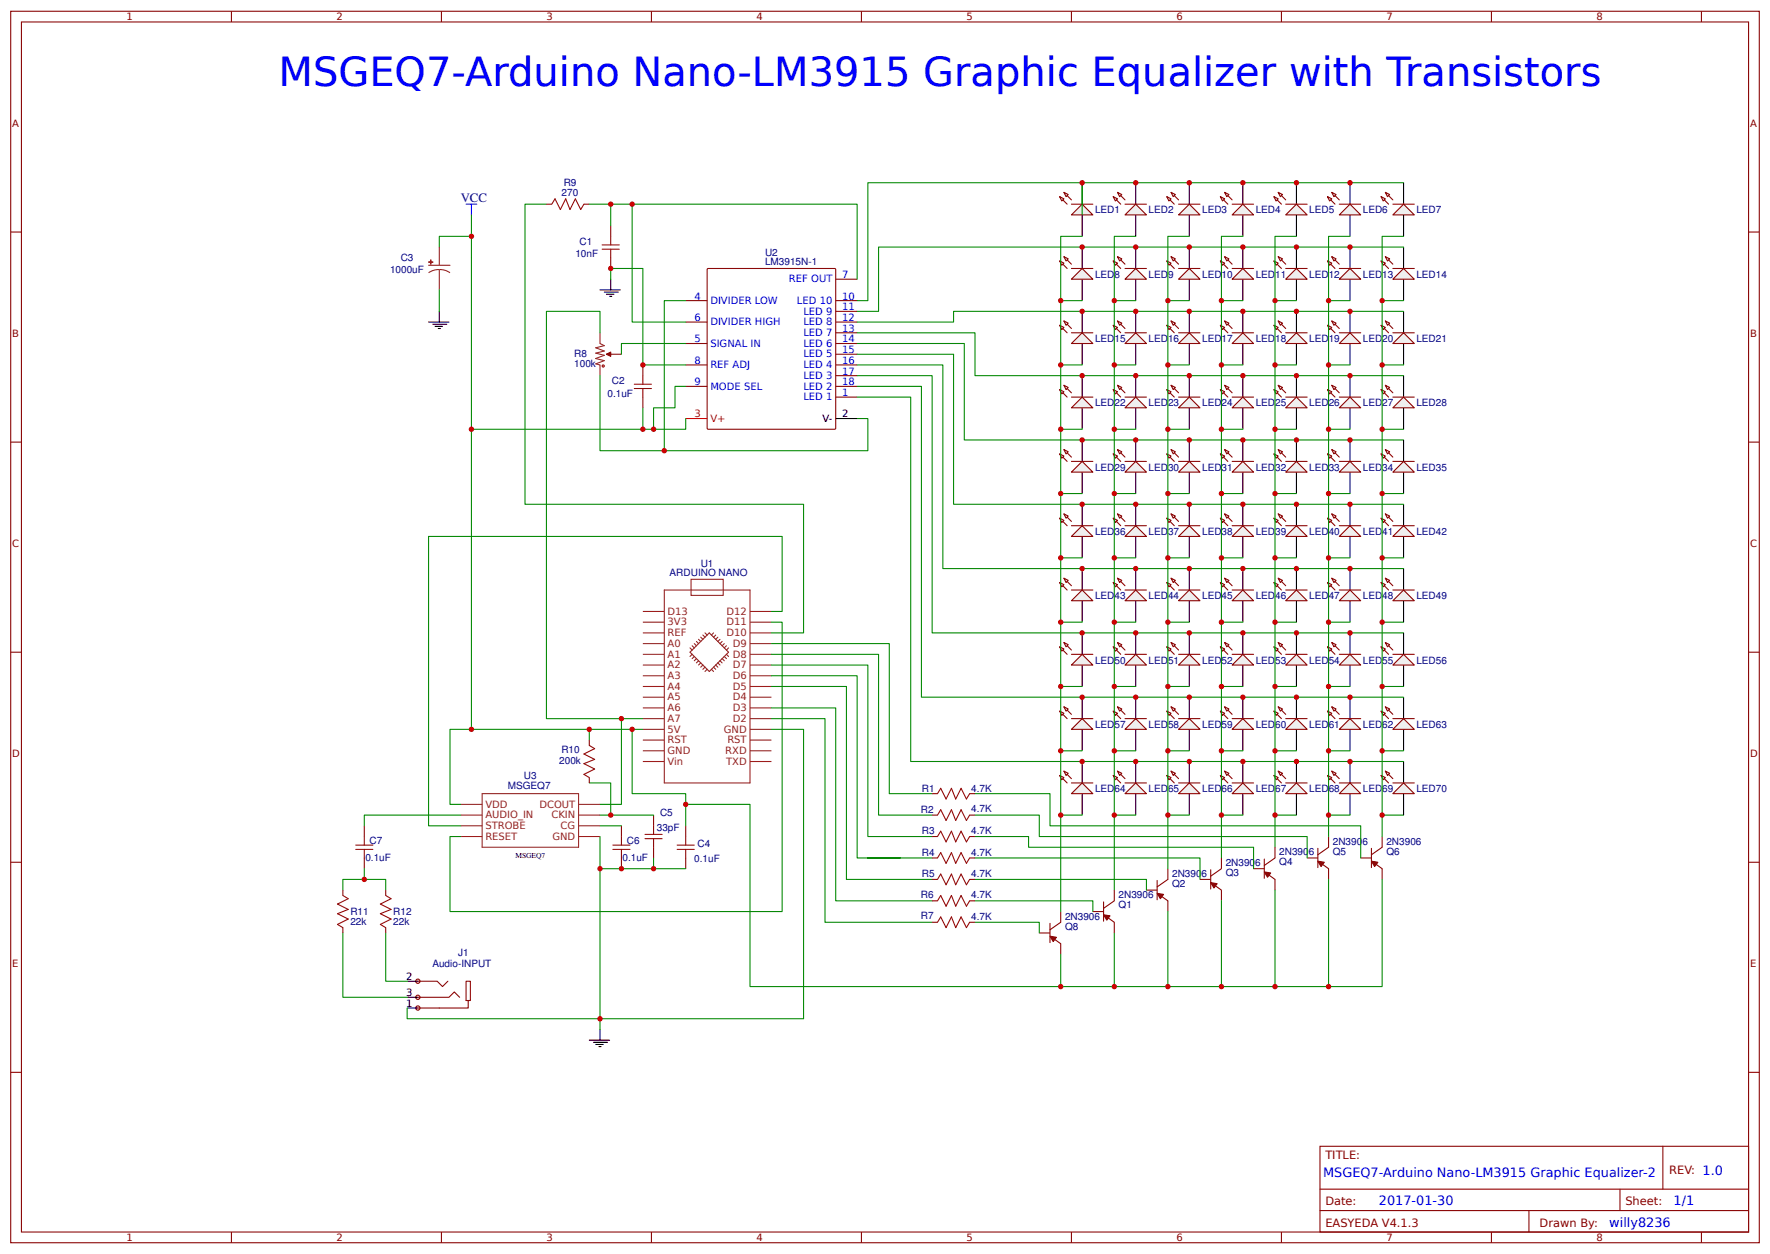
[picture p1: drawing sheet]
<svg xmlns="http://www.w3.org/2000/svg" width="437mm" height="310mm" viewBox="0 0 437 310" stroke-linecap="round" stroke-linejoin="round" font-family="sans-serif">
<defs><g id="words">
<text font-size="9.9" fill="#00f" x="68.8" y="21.3">MSGEQ7-Arduino Nano-LM3915 Graphic Equalizer with Transistors</text>
<text font-size="3.2" fill="#000080" x="113.8" y="49.9">VCC</text>
<g font-size="3.2" fill="#00f">
<text x="326.8" y="290.6">MSGEQ7-Arduino Nano-LM3915 Graphic Equalizer-2</text>
<text x="340.5" y="297.5">2017-01-30</text>
<text x="413.3" y="297.5">1/1</text>
<text x="397.4" y="302.8">willy8236</text>
</g>
<g font-size="2.8" fill="#800">
<text x="327.3" y="286.1">TITLE:</text>
<text x="412.2" y="289.9">REV: 1.0</text>
<text x="327.3" y="297.5">Date:</text>
<text x="401.4" y="297.5">Sheet:</text>
<text x="327.3" y="302.8">EASYEDA V4.1.3</text>
<text x="380.2" y="302.8">Drawn By:</text>
</g>
<g font-size="2.5" fill="#800">
<text x="31.2" y="5">1</text>
<text x="83.1" y="5">2</text>
<text x="134.9" y="5">3</text>
<text x="186.8" y="5">4</text>
<text x="238.7" y="5">5</text>
<text x="290.5" y="5">6</text>
<text x="342.4" y="5">7</text>
<text x="394.2" y="5">8</text>
<text x="3" y="31.4">A</text>
<text x="432.2" y="31.4">A</text>
<text x="3" y="83.2">B</text>
<text x="432.2" y="83.2">B</text>
<text x="3" y="135.1">C</text>
<text x="432.2" y="135.1">C</text>
<text x="3" y="186.9">D</text>
<text x="432.2" y="186.9">D</text>
<text x="3" y="238.8">E</text>
<text x="432.2" y="238.8">E</text>
<text x="31.2" y="306.4">1</text>
<text x="83.1" y="306.4">2</text>
<text x="134.9" y="306.4">3</text>
<text x="186.8" y="306.4">4</text>
<text x="238.7" y="306.4">5</text>
<text x="290.5" y="306.4">6</text>
<text x="342.4" y="306.4">7</text>
<text x="394.2" y="306.4">8</text>
</g>
<g font-size="2.5" fill="#000080">
<text x="139.2" y="45.9">R9</text>
<text x="138.7" y="48.3">270</text>
<text x="270.4" y="52.7">LED1</text>
<text x="283.6" y="52.7">LED2</text>
<text x="296.9" y="52.7">LED3</text>
<text x="310.1" y="52.7">LED4</text>
<text x="323.3" y="52.7">LED5</text>
<text x="336.5" y="52.7">LED6</text>
<text x="349.8" y="52.7">LED7</text>
<text x="99" y="64.5">C3</text>
<text x="142.1" y="63.5">10nF</text>
<text x="143.1" y="60.5">C1</text>
<text x="188.9" y="65.4">LM3915N-1</text>
<text x="188.9" y="63.2">U2</text>
<text x="96.3" y="67.4">1000uF</text>
<text x="270.4" y="68.6">LED8</text>
<text x="283.6" y="68.6">LED9</text>
<text x="296.9" y="68.6">LED10</text>
<text x="310.1" y="68.6">LED11</text>
<text x="323.3" y="68.6">LED12</text>
<text x="336.5" y="68.6">LED13</text>
<text x="349.8" y="68.6">LED14</text>
<text x="141.8" y="88.2">R8</text>
<text x="270.4" y="84.5">LED15</text>
<text x="283.6" y="84.5">LED16</text>
<text x="296.9" y="84.5">LED17</text>
<text x="310.1" y="84.5">LED18</text>
<text x="323.3" y="84.5">LED19</text>
<text x="336.5" y="84.5">LED20</text>
<text x="349.8" y="84.5">LED21</text>
<text x="141.8" y="90.6">100k</text>
<text x="151.1" y="94.9">C2</text>
<text x="150" y="97.9">0.1uF</text>
<text x="270.4" y="100.3">LED22</text>
<text x="283.6" y="100.3">LED23</text>
<text x="296.9" y="100.3">LED24</text>
<text x="310.1" y="100.3">LED25</text>
<text x="323.3" y="100.3">LED26</text>
<text x="336.5" y="100.3">LED27</text>
<text x="349.8" y="100.3">LED28</text>
<text x="270.4" y="116.2">LED29</text>
<text x="283.6" y="116.2">LED30</text>
<text x="296.9" y="116.2">LED31</text>
<text x="310.1" y="116.2">LED32</text>
<text x="323.3" y="116.2">LED33</text>
<text x="336.5" y="116.2">LED34</text>
<text x="349.8" y="116.2">LED35</text>
<text x="270.4" y="132.1">LED36</text>
<text x="283.6" y="132.1">LED37</text>
<text x="296.9" y="132.1">LED38</text>
<text x="310.1" y="132.1">LED39</text>
<text x="323.3" y="132.1">LED40</text>
<text x="336.5" y="132.1">LED41</text>
<text x="349.8" y="132.1">LED42</text>
<text x="165.4" y="142.2">ARDUINO NANO</text>
<text x="173" y="140">U1</text>
<text x="270.4" y="148">LED43</text>
<text x="283.6" y="148">LED44</text>
<text x="296.9" y="148">LED45</text>
<text x="310.1" y="148">LED46</text>
<text x="323.3" y="148">LED47</text>
<text x="336.5" y="148">LED48</text>
<text x="349.8" y="148">LED49</text>
<text x="270.4" y="163.8">LED50</text>
<text x="283.6" y="163.8">LED51</text>
<text x="296.9" y="163.8">LED52</text>
<text x="310.1" y="163.8">LED53</text>
<text x="323.3" y="163.8">LED54</text>
<text x="336.5" y="163.8">LED55</text>
<text x="349.8" y="163.8">LED56</text>
<text x="270.4" y="179.7">LED57</text>
<text x="283.6" y="179.7">LED58</text>
<text x="296.9" y="179.7">LED59</text>
<text x="310.1" y="179.7">LED60</text>
<text x="323.3" y="179.7">LED61</text>
<text x="336.5" y="179.7">LED62</text>
<text x="349.8" y="179.7">LED63</text>
<text x="138.6" y="185.9">R10</text>
<text x="138.1" y="188.6">200k</text>
<text x="125.4" y="194.9">MSGEQ7</text>
<text x="129.4" y="192.2">U3</text>
<text x="227.7" y="195.4">R1</text>
<text x="239.8" y="195.4">4.7K</text>
<text x="270.4" y="195.6">LED64</text>
<text x="283.6" y="195.6">LED65</text>
<text x="296.9" y="195.6">LED66</text>
<text x="310.1" y="195.6">LED67</text>
<text x="323.3" y="195.6">LED68</text>
<text x="336.5" y="195.6">LED69</text>
<text x="349.8" y="195.6">LED70</text>
<text x="163" y="201.5">C5</text>
<text x="227.4" y="200.7">R2</text>
<text x="239.8" y="200.4">4.7K</text>
<text x="91.3" y="208.4">C7</text>
<text x="154.8" y="208.4">C6</text>
<text x="162.2" y="205">33pF</text>
<text x="172.2" y="209.2">C4</text>
<text x="227.7" y="206">R3</text>
<text x="239.8" y="206">4.7K</text>
<text x="329.1" y="208.5">2N3906</text>
<text x="342.4" y="208.5">2N3906</text>
<text x="90.2" y="212.4">0.1uF</text>
<text x="153.7" y="212.4">0.1uF</text>
<text x="171.4" y="212.7">0.1uF</text>
<text x="227.7" y="211.3">R4</text>
<text x="239.8" y="211.3">4.7K</text>
<text x="302.7" y="213.8">2N3906</text>
<text x="315.9" y="211.1">2N3906</text>
<text x="315.9" y="213.6">Q4</text>
<text x="329.1" y="211">Q5</text>
<text x="342.4" y="211">Q6</text>
<text x="227.4" y="221.6">R6</text>
<text x="227.7" y="216.6">R5</text>
<text x="239.8" y="216.6">4.7K</text>
<text x="239.8" y="221.6">4.7K</text>
<text x="276.2" y="221.7">2N3906</text>
<text x="289.5" y="216.4">2N3906</text>
<text x="289.5" y="218.9">Q2</text>
<text x="302.7" y="216.3">Q3</text>
<text x="86.5" y="225.9">R11</text>
<text x="97.1" y="225.9">R12</text>
<text x="227.4" y="226.9">R7</text>
<text x="239.8" y="227.1">4.7K</text>
<text x="263" y="227">2N3906</text>
<text x="276.2" y="224.2">Q1</text>
<text x="86.5" y="228.3">22k</text>
<text x="97.1" y="228.3">22k</text>
<text x="263" y="229.5">Q8</text>
<text x="106.8" y="238.7">Audio-INPUT</text>
<text x="113.1" y="236">J1</text>
</g>
<g font-size="2.5" fill="#00f">
<text x="194.8" y="69.7">REF OUT</text>
<text x="208" y="68.7">7</text>
<text x="171.5" y="74">4</text>
<text x="175.4" y="75">DIVIDER LOW</text>
<text x="196.8" y="75">LED 10</text>
<text x="198.4" y="77.7">LED 9</text>
<text x="208" y="74">10</text>
<text x="208" y="76.6">11</text>
<text x="171.5" y="79.2">6</text>
<text x="175.4" y="80.3">DIVIDER HIGH</text>
<text x="198.4" y="82.9">LED 7</text>
<text x="198.4" y="80.3">LED 8</text>
<text x="208" y="81.9">13</text>
<text x="208" y="79.2">12</text>
<text x="171.5" y="84.5">5</text>
<text x="171.5" y="89.8">8</text>
<text x="175.4" y="85.6">SIGNAL IN</text>
<text x="198.4" y="88.2">LED 5</text>
<text x="198.4" y="85.6">LED 6</text>
<text x="208" y="89.8">16</text>
<text x="208" y="87.2">15</text>
<text x="208" y="84.5">14</text>
<text x="171.5" y="95.1">9</text>
<text x="175.4" y="90.9">REF ADJ</text>
<text x="198.4" y="93.5">LED 3</text>
<text x="198.4" y="90.9">LED 4</text>
<text x="208" y="95.1">18</text>
<text x="208" y="92.5">17</text>
<text x="175.4" y="96.2">MODE SEL</text>
<text x="198.4" y="98.8">LED 1</text>
<text x="198.4" y="96.2">LED 2</text>
<text x="208" y="97.8">1</text>
</g>
<g font-size="2.5" fill="#f00">
<text x="171.5" y="103.1">3</text>
<text x="175.4" y="104.1">V+</text>
</g>
<g font-size="2.5">
<text x="203.1" y="104.1">V-</text>
<text x="208" y="103.1">2</text>
<text x="100.3" y="242">2</text>
<text x="100.3" y="245.9">3</text>
<text x="100.3" y="248.6">1</text>
</g>
<g font-size="2.5" fill="#8d2323">
<text x="164.8" y="154.4">3V3</text>
<text x="164.8" y="151.7">D13</text>
<text x="179.4" y="154.4">D11</text>
<text x="179.4" y="151.7">D12</text>
<text x="164.8" y="159.7">A0</text>
<text x="164.8" y="157">REF</text>
<text x="179.4" y="157">D10</text>
<text x="180.9" y="159.7">D9</text>
<text x="164.8" y="167.6">A3</text>
<text x="164.8" y="165">A2</text>
<text x="164.8" y="162.3">A1</text>
<text x="180.9" y="162.3">D8</text>
<text x="180.9" y="165">D7</text>
<text x="180.9" y="167.6">D6</text>
<text x="164.8" y="172.9">A5</text>
<text x="164.8" y="170.3">A4</text>
<text x="180.9" y="170.3">D5</text>
<text x="180.9" y="172.9">D4</text>
<text x="164.8" y="178.2">A7</text>
<text x="164.8" y="175.6">A6</text>
<text x="180.9" y="175.6">D3</text>
<text x="180.9" y="178.2">D2</text>
<text x="164.8" y="183.5">RST</text>
<text x="164.8" y="180.8">5V</text>
<text x="178.8" y="180.8">GND</text>
<text x="179.6" y="183.5">RST</text>
<text x="164.8" y="188.8">Vin</text>
<text x="164.8" y="186.1">GND</text>
<text x="179.1" y="186.1">RXD</text>
<text x="179.3" y="188.8">TXD</text>
<text x="119.9" y="202">AUDIO_IN</text>
<text x="119.9" y="199.4">VDD</text>
<text x="133.2" y="199.4">DCOUT</text>
<text x="136.2" y="202">CKIN</text>
<text x="119.9" y="207.3">RESET</text>
<text x="119.9" y="204.7">STROBE</text>
<text x="136.4" y="207.3">GND</text>
<text x="138.4" y="204.7">CG</text>
</g>
<text font-size="1.9" x="127.3" y="211.8">MSGEQ7</text>
</g></defs>
<g fill="none" stroke="#800" stroke-width=".26">
<path d="M2.6 2.8h431.8v304h-431.8zM5.3 5.4h426.5v298.7h-426.5zM57.1 2.8v2.6M109 2.8v2.6M160.9 2.8v2.6M212.7 2.8v2.6M264.6 2.8v2.6M316.4 2.8v2.6M368.3 2.8v2.6M420.2 2.8v2.6M2.6 57.3h2.7M431.8 57.3h2.6"/>
<path d="M169.3 74.2h5.3M169.3 79.5h5.3M174.7 66.4l.2-.1h31.2l.2 .1 .1 39.3-.2 .2-31.3 .1-.2-.2zM206.4 74.2h5.3M206.4 79.5h5.3M206.4 68.9h5.3M206.4 76.9h5.3M169.3 84.8h5.3M169.3 90.1h5.3M169.3 95.4h5.3M206.4 84.8h5.3M206.4 90.1h5.3"/>
<path d="M206.4 95.4h5.3M206.4 98h5.3M206.4 92.7h5.3M206.4 87.4h5.3M206.4 82.2h5.3M2.6 109.1h2.7M431.8 109.1h2.6M2.6 161h2.7M431.8 161h2.6M2.6 212.9h2.7M431.8 212.9h2.6M2.6 264.7h2.7"/>
<path d="M431.8 264.7h2.6M326 283h105.8v21.1h-105.8zM326 293.6h105.8M326 298.8h105.8M377.6 298.8v5.3M400 293.6v5.2M410.6 283v10.6M57.1 304.1v2.7M109 304.1v2.7M160.9 304.1v2.7M212.7 304.1v2.7M264.6 304.1v2.7"/>
<path d="M316.4 304.1v2.7M368.3 304.1v2.7M420.2 304.1v2.7"/>
</g>
<g fill="none" stroke="#8d2323" stroke-width=".26">
<path d="M158.7 153.6h5.3M158.7 156.2h5.3M158.7 158.9h5.3M158.7 150.9h5.3M164 145.7h21.2v47.6h-21.2zM170.4 159.9l.5 .6M170.7 143h7.9v4h-7.9zM170.9 159.4l.5 .5M171.4 158.9l.6 .5M172 158.4l.5 .5M172.5 157.8l.5 .6M173 157.3l.6 .5"/>
<path d="M173.6 156.8l.5 .5M174.1 156.2l.5 .6M176.2 156.2l-.5 .6M176.7 156.8l-.5 .5M177.3 157.3l-.6 .5M177.8 157.8l-.5 .6M178.3 158.4l-.5 .5M178.9 158.9l-.6 .5M179.4 159.4l-.5 .5M179.9 159.9l-.5 .6M185.2 153.6h5.3M185.2 156.2h5.3"/>
<path d="M185.2 158.9h5.3M185.2 150.9h5.3M158.7 161.5h5.3M158.7 164.2h5.3M158.7 166.8h5.3M158.7 169.5h5.3M158.7 172.1h5.3M158.7 174.8h5.3M158.7 177.4h5.3M170.4 161l4.8-4.8 4.7 4.8-4.7 4.8zM170.9 161.5l-.5 .6M171.4 162.1l-.5 .5"/>
<path d="M172 162.6l-.6 .5M172.5 163.1l-.5 .5M173 163.6l-.5 .6M173.6 164.2l-.6 .5M174.1 164.7l-.5 .5M174.6 165.2l-.5 .6M175.7 165.2l.5 .6M176.2 164.7l.5 .5M176.7 164.2l.6 .5M177.3 163.6l.5 .6M177.8 163.1l.5 .5M178.3 162.6l.6 .5"/>
<path d="M178.9 162.1l.5 .5M179.4 161.5l.5 .6M185.2 161.5h5.3M185.2 164.2h5.3M185.2 166.8h5.3M185.2 169.5h5.3M185.2 172.1h5.3M185.2 174.8h5.3M185.2 177.4h5.3M158.7 180h5.3M158.7 182.7h5.3M158.7 185.3h5.3"/>
<path d="M158.7 188h5.3M185.2 180h5.3M185.2 182.7h5.3M185.2 185.3h5.3M185.2 188h5.3"/>
</g>
<path d="M267.2 45.1v5.3M267.2 53v5.3M206.4 103.3h5.3" fill="none" stroke="#000" stroke-width=".26"/>
<path d="M169.3 103.3h5.3" fill="none" stroke="#f00" stroke-width=".26"/>
<path d="M267.2 50.4l2.7 2.6h-5.3z" fill="#efefef" stroke="#800" stroke-width=".26"/>
<path d="M261.7 48.6l1.8 1.8M262.7 47.5l1.9 1.8" fill="none" stroke="#800" stroke-width=".26"/>
<g fill="#efefef" stroke="#800" stroke-width=".26">
<path d="M262.7 47.5l1.1 .5-.5 .6z"/>
<path d="M261.7 48.6l1 .5-.5 .5z"/>
</g>
<path d="M264.6 50.4h5.3" fill="none" stroke="#800" stroke-width=".26"/>
<path d="M280.5 45.1v5.3M280.5 53v5.3" fill="none" stroke="#000" stroke-width=".26"/>
<path d="M277.8 53l2.7-2.6 2.6 2.6z" fill="#efefef" stroke="#800" stroke-width=".26"/>
<path d="M274.9 48.6l1.9 1.8M276 47.5l1.8 1.8" fill="none" stroke="#800" stroke-width=".26"/>
<g fill="#efefef" stroke="#800" stroke-width=".26">
<path d="M276 47.5l1 .5-.5 .6z"/>
<path d="M274.9 48.6l1.1 .5-.6 .5z"/>
</g>
<path d="M277.8 50.4h5.3" fill="none" stroke="#800" stroke-width=".26"/>
<path d="M293.7 45.1v5.3M293.7 53v5.3" fill="none" stroke="#000" stroke-width=".26"/>
<path d="M291 53l2.7-2.6 2.6 2.6z" fill="#efefef" stroke="#800" stroke-width=".26"/>
<path d="M288.1 48.6l1.9 1.8M289.2 47.5l1.8 1.8" fill="none" stroke="#800" stroke-width=".26"/>
<g fill="#efefef" stroke="#800" stroke-width=".26">
<path d="M289.2 47.5l1 .5-.5 .6z"/>
<path d="M288.1 48.6l1.1 .5-.5 .5z"/>
</g>
<path d="M291 50.4h5.3" fill="none" stroke="#800" stroke-width=".26"/>
<path d="M306.9 45.1v5.3M306.9 53v5.3" fill="none" stroke="#000" stroke-width=".26"/>
<path d="M306.9 50.4l2.7 2.6h-5.3z" fill="#efefef" stroke="#800" stroke-width=".26"/>
<path d="M301.4 48.6l1.8 1.8M302.4 47.5l1.9 1.8" fill="none" stroke="#800" stroke-width=".26"/>
<g fill="#efefef" stroke="#800" stroke-width=".26">
<path d="M302.4 47.5l1.1 .5-.6 .6z"/>
<path d="M301.4 48.6l1 .5-.5 .5z"/>
</g>
<path d="M304.3 50.4h5.3" fill="none" stroke="#800" stroke-width=".26"/>
<path d="M320.1 45.1v5.3M320.1 53v5.3" fill="none" stroke="#000" stroke-width=".26"/>
<path d="M317.5 53l2.6-2.6 2.7 2.6z" fill="#efefef" stroke="#800" stroke-width=".26"/>
<path d="M314.6 48.6l1.8 1.8M315.6 47.5l1.9 1.8" fill="none" stroke="#800" stroke-width=".26"/>
<g fill="#efefef" stroke="#800" stroke-width=".26">
<path d="M315.6 47.5l1.1 .5-.5 .6z"/>
<path d="M314.6 48.6l1 .5-.5 .5z"/>
</g>
<path d="M317.5 50.4h5.3" fill="none" stroke="#800" stroke-width=".26"/>
<path d="M333.4 45.1v5.3M333.4 53v5.3" fill="none" stroke="#000" stroke-width=".26"/>
<path d="M330.7 53l2.7-2.6 2.6 2.6z" fill="#efefef" stroke="#800" stroke-width=".26"/>
<path d="M327.8 48.6l1.9 1.8M328.9 47.5l1.8 1.8" fill="none" stroke="#800" stroke-width=".26"/>
<g fill="#efefef" stroke="#800" stroke-width=".26">
<path d="M328.9 47.5l1 .5-.5 .6z"/>
<path d="M327.8 48.6l1.1 .5-.6 .5z"/>
</g>
<path d="M330.7 50.4h5.3" fill="none" stroke="#800" stroke-width=".26"/>
<path d="M346.6 45.1v5.3M346.6 53v5.3" fill="none" stroke="#000" stroke-width=".26"/>
<path d="M346.6 50.4l2.6 2.6h-5.2z" fill="#efefef" stroke="#800" stroke-width=".26"/>
<path d="M341 48.6l1.9 1.8M342.1 47.5l1.9 1.8" fill="none" stroke="#800" stroke-width=".26"/>
<g fill="#efefef" stroke="#800" stroke-width=".26">
<path d="M342.1 47.5l1.1 .5-.6 .6z"/>
<path d="M341 48.6l1.1 .5-.5 .5z"/>
</g>
<path d="M344 50.4h5.2" fill="none" stroke="#800" stroke-width=".26"/>
<path d="M267.2 45.1h79.4" fill="none" stroke="#080" stroke-width=".26"/>
<g fill="#c00">
<circle cx="280.5" cy="45.1" r=".66"/>
<circle cx="293.7" cy="45.1" r=".66"/>
<circle cx="320.1" cy="45.1" r=".66"/>
<circle cx="333.4" cy="45.1" r=".66"/>
</g>
<path d="M267.2 61v5.3M267.2 68.9v5.3" fill="none" stroke="#000" stroke-width=".26"/>
<path d="M267.2 66.3l2.7 2.6h-5.3z" fill="#efefef" stroke="#800" stroke-width=".26"/>
<path d="M261.7 64.4l1.8 1.9M262.7 63.4l1.9 1.8" fill="none" stroke="#800" stroke-width=".26"/>
<g fill="#efefef" stroke="#800" stroke-width=".26">
<path d="M262.7 63.4l1.1 .5-.5 .5z"/>
<path d="M261.7 64.4l1 .6-.5 .5z"/>
</g>
<path d="M264.6 66.3h5.3" fill="none" stroke="#800" stroke-width=".26"/>
<path d="M280.5 61v5.3M280.5 68.9v5.3" fill="none" stroke="#000" stroke-width=".26"/>
<path d="M277.8 68.9l2.7-2.6 2.6 2.6z" fill="#efefef" stroke="#800" stroke-width=".26"/>
<path d="M274.9 64.4l1.9 1.9M276 63.4l1.8 1.8" fill="none" stroke="#800" stroke-width=".26"/>
<g fill="#efefef" stroke="#800" stroke-width=".26">
<path d="M276 63.4l1 .5-.5 .5z"/>
<path d="M274.9 64.4l1.1 .6-.6 .5z"/>
</g>
<path d="M277.8 66.3h5.3" fill="none" stroke="#800" stroke-width=".26"/>
<path d="M293.7 61v5.3M293.7 68.9v5.3" fill="none" stroke="#000" stroke-width=".26"/>
<path d="M291 68.9l2.7-2.6 2.6 2.6z" fill="#efefef" stroke="#800" stroke-width=".26"/>
<path d="M288.1 64.4l1.9 1.9M289.2 63.4l1.8 1.8" fill="none" stroke="#800" stroke-width=".26"/>
<g fill="#efefef" stroke="#800" stroke-width=".26">
<path d="M289.2 63.4l1 .5-.5 .5z"/>
<path d="M288.1 64.4l1.1 .6-.5 .5z"/>
</g>
<path d="M291 66.3h5.3" fill="none" stroke="#800" stroke-width=".26"/>
<path d="M306.9 61v5.3M306.9 68.9v5.3" fill="none" stroke="#000" stroke-width=".26"/>
<path d="M306.9 66.3l2.7 2.6h-5.3z" fill="#efefef" stroke="#800" stroke-width=".26"/>
<path d="M301.4 64.4l1.8 1.9M302.4 63.4l1.9 1.8" fill="none" stroke="#800" stroke-width=".26"/>
<g fill="#efefef" stroke="#800" stroke-width=".26">
<path d="M302.4 63.4l1.1 .5-.6 .5z"/>
<path d="M301.4 64.4l1 .6-.5 .5z"/>
</g>
<path d="M304.3 66.3h5.3" fill="none" stroke="#800" stroke-width=".26"/>
<path d="M320.1 61v5.3M320.1 68.9v5.3" fill="none" stroke="#000" stroke-width=".26"/>
<path d="M317.5 68.9l2.6-2.6 2.7 2.6z" fill="#efefef" stroke="#800" stroke-width=".26"/>
<path d="M314.6 64.4l1.8 1.9M315.6 63.4l1.9 1.8" fill="none" stroke="#800" stroke-width=".26"/>
<g fill="#efefef" stroke="#800" stroke-width=".26">
<path d="M315.6 63.4l1.1 .5-.5 .5z"/>
<path d="M314.6 64.4l1 .6-.5 .5z"/>
</g>
<path d="M317.5 66.3h5.3" fill="none" stroke="#800" stroke-width=".26"/>
<path d="M333.4 61v5.3M333.4 68.9v5.3" fill="none" stroke="#000" stroke-width=".26"/>
<path d="M330.7 68.9l2.7-2.6 2.6 2.6z" fill="#efefef" stroke="#800" stroke-width=".26"/>
<path d="M327.8 64.4l1.9 1.9M328.9 63.4l1.8 1.8" fill="none" stroke="#800" stroke-width=".26"/>
<g fill="#efefef" stroke="#800" stroke-width=".26">
<path d="M328.9 63.4l1 .5-.5 .5z"/>
<path d="M327.8 64.4l1.1 .6-.6 .5z"/>
</g>
<path d="M330.7 66.3h5.3" fill="none" stroke="#800" stroke-width=".26"/>
<path d="M346.6 61v5.3M346.6 68.9v5.3" fill="none" stroke="#000" stroke-width=".26"/>
<path d="M346.6 66.3l2.6 2.6h-5.2z" fill="#efefef" stroke="#800" stroke-width=".26"/>
<path d="M341 64.4l1.9 1.9M342.1 63.4l1.9 1.8" fill="none" stroke="#800" stroke-width=".26"/>
<g fill="#efefef" stroke="#800" stroke-width=".26">
<path d="M342.1 63.4l1.1 .5-.6 .5z"/>
<path d="M341 64.4l1.1 .6-.5 .5z"/>
</g>
<path d="M344 66.3h5.2" fill="none" stroke="#800" stroke-width=".26"/>
<path d="M346.6 61h-129.6v15.9h-5.3" fill="none" stroke="#080" stroke-width=".26"/>
<g fill="#c00">
<circle cx="280.5" cy="61" r=".66"/>
<circle cx="293.7" cy="61" r=".66"/>
<circle cx="306.9" cy="61" r=".66"/>
<circle cx="320.1" cy="61" r=".66"/>
<circle cx="333.4" cy="61" r=".66"/>
</g>
<path d="M267.2 76.9v5.3M267.2 84.8v5.3" fill="none" stroke="#000" stroke-width=".26"/>
<path d="M267.2 82.2l2.7 2.6h-5.3z" fill="#efefef" stroke="#800" stroke-width=".26"/>
<path d="M262.7 79.2l1.9 1.9M261.7 80.3l1.8 1.9" fill="none" stroke="#800" stroke-width=".26"/>
<g fill="#efefef" stroke="#800" stroke-width=".26">
<path d="M262.7 79.2l1.1 .6-.5 .5z"/>
<path d="M261.7 80.3l1 .5-.5 .6z"/>
</g>
<path d="M264.6 82.2h5.3" fill="none" stroke="#800" stroke-width=".26"/>
<path d="M280.5 76.9v5.3M280.5 84.8v5.3" fill="none" stroke="#000" stroke-width=".26"/>
<path d="M277.8 84.8l2.7-2.6 2.6 2.6z" fill="#efefef" stroke="#800" stroke-width=".26"/>
<path d="M276 79.2l1.8 1.9M274.9 80.3l1.9 1.9" fill="none" stroke="#800" stroke-width=".26"/>
<g fill="#efefef" stroke="#800" stroke-width=".26">
<path d="M276 79.2l1 .6-.5 .5z"/>
<path d="M274.9 80.3l1.1 .5-.6 .6z"/>
</g>
<path d="M277.8 82.2h5.3" fill="none" stroke="#800" stroke-width=".26"/>
<path d="M293.7 76.9v5.3M293.7 84.8v5.3" fill="none" stroke="#000" stroke-width=".26"/>
<path d="M291 84.8l2.7-2.6 2.6 2.6z" fill="#efefef" stroke="#800" stroke-width=".26"/>
<path d="M289.2 79.2l1.8 1.9M288.1 80.3l1.9 1.9" fill="none" stroke="#800" stroke-width=".26"/>
<g fill="#efefef" stroke="#800" stroke-width=".26">
<path d="M289.2 79.2l1 .6-.5 .5z"/>
<path d="M288.1 80.3l1.1 .5-.5 .6z"/>
</g>
<path d="M291 82.2h5.3" fill="none" stroke="#800" stroke-width=".26"/>
<path d="M306.9 76.9v5.3M306.9 84.8v5.3" fill="none" stroke="#000" stroke-width=".26"/>
<path d="M306.9 82.2l2.7 2.6h-5.3z" fill="#efefef" stroke="#800" stroke-width=".26"/>
<path d="M302.4 79.2l1.9 1.9M301.4 80.3l1.8 1.9" fill="none" stroke="#800" stroke-width=".26"/>
<g fill="#efefef" stroke="#800" stroke-width=".26">
<path d="M302.4 79.2l1.1 .6-.6 .5z"/>
<path d="M301.4 80.3l1 .5-.5 .6z"/>
</g>
<path d="M304.3 82.2h5.3" fill="none" stroke="#800" stroke-width=".26"/>
<path d="M320.1 76.9v5.3M320.1 84.8v5.3" fill="none" stroke="#000" stroke-width=".26"/>
<path d="M317.5 84.8l2.6-2.6 2.7 2.6z" fill="#efefef" stroke="#800" stroke-width=".26"/>
<path d="M315.6 79.2l1.9 1.9M314.6 80.3l1.8 1.9" fill="none" stroke="#800" stroke-width=".26"/>
<g fill="#efefef" stroke="#800" stroke-width=".26">
<path d="M315.6 79.2l1.1 .6-.5 .5z"/>
<path d="M314.6 80.3l1 .5-.5 .6z"/>
</g>
<path d="M317.5 82.2h5.3" fill="none" stroke="#800" stroke-width=".26"/>
<path d="M333.4 76.9v5.3M333.4 84.8v5.3" fill="none" stroke="#000" stroke-width=".26"/>
<path d="M330.7 84.8l2.7-2.6 2.6 2.6z" fill="#efefef" stroke="#800" stroke-width=".26"/>
<path d="M328.9 79.2l1.8 1.9M327.8 80.3l1.9 1.9" fill="none" stroke="#800" stroke-width=".26"/>
<g fill="#efefef" stroke="#800" stroke-width=".26">
<path d="M328.9 79.2l1 .6-.5 .5z"/>
<path d="M327.8 80.3l1.1 .5-.6 .6z"/>
</g>
<path d="M330.7 82.2h5.3" fill="none" stroke="#800" stroke-width=".26"/>
<path d="M346.6 76.9v5.3M346.6 84.8v5.3" fill="none" stroke="#000" stroke-width=".26"/>
<path d="M346.6 82.2l2.6 2.6h-5.2z" fill="#efefef" stroke="#800" stroke-width=".26"/>
<path d="M342.1 79.2l1.9 1.9M341 80.3l1.9 1.9" fill="none" stroke="#800" stroke-width=".26"/>
<g fill="#efefef" stroke="#800" stroke-width=".26">
<path d="M342.1 79.2l1.1 .6-.6 .5z"/>
<path d="M341 80.3l1.1 .5-.5 .6z"/>
</g>
<path d="M344 82.2h5.2" fill="none" stroke="#800" stroke-width=".26"/>
<path d="M267.2 76.9h79.4" fill="none" stroke="#080" stroke-width=".26"/>
<g fill="#c00">
<circle cx="280.5" cy="76.9" r=".66"/>
<circle cx="293.7" cy="76.9" r=".66"/>
<circle cx="306.9" cy="76.9" r=".66"/>
<circle cx="320.1" cy="76.9" r=".66"/>
<circle cx="333.4" cy="76.9" r=".66"/>
</g>
<path d="M267.2 92.7v5.3M267.2 100.7v5.3" fill="none" stroke="#000" stroke-width=".26"/>
<path d="M264.6 100.7l2.6-2.7 2.7 2.7z" fill="#efefef" stroke="#800" stroke-width=".26"/>
<path d="M261.7 96.2l1.8 1.8M262.7 95.1l1.9 1.9" fill="none" stroke="#800" stroke-width=".26"/>
<g fill="#efefef" stroke="#800" stroke-width=".26">
<path d="M262.7 95.1l1.1 .5-.5 .6z"/>
<path d="M261.7 96.2l1 .5-.5 .5z"/>
</g>
<path d="M264.6 98h5.3" fill="none" stroke="#800" stroke-width=".26"/>
<path d="M280.5 92.7v5.3M280.5 100.7v5.3" fill="none" stroke="#000" stroke-width=".26"/>
<path d="M277.8 100.7l2.7-2.7 2.6 2.7z" fill="#efefef" stroke="#800" stroke-width=".26"/>
<path d="M274.9 96.2l1.9 1.8M276 95.1l1.8 1.9" fill="none" stroke="#800" stroke-width=".26"/>
<g fill="#efefef" stroke="#800" stroke-width=".26">
<path d="M276 95.1l1 .5-.5 .6z"/>
<path d="M274.9 96.2l1.1 .5-.6 .5z"/>
</g>
<path d="M277.8 98h5.3" fill="none" stroke="#800" stroke-width=".26"/>
<path d="M293.7 92.7v5.3M293.7 100.7v5.3" fill="none" stroke="#000" stroke-width=".26"/>
<path d="M291 100.7l2.7-2.7 2.6 2.7z" fill="#efefef" stroke="#800" stroke-width=".26"/>
<path d="M288.1 96.2l1.9 1.8M289.2 95.1l1.8 1.9" fill="none" stroke="#800" stroke-width=".26"/>
<g fill="#efefef" stroke="#800" stroke-width=".26">
<path d="M289.2 95.1l1 .5-.5 .6z"/>
<path d="M288.1 96.2l1.1 .5-.5 .5z"/>
</g>
<path d="M291 98h5.3" fill="none" stroke="#800" stroke-width=".26"/>
<path d="M306.9 92.7v5.3M306.9 100.7v5.3" fill="none" stroke="#000" stroke-width=".26"/>
<path d="M304.3 100.7l2.6-2.7 2.7 2.7z" fill="#efefef" stroke="#800" stroke-width=".26"/>
<path d="M301.4 96.2l1.8 1.8M302.4 95.1l1.9 1.9" fill="none" stroke="#800" stroke-width=".26"/>
<g fill="#efefef" stroke="#800" stroke-width=".26">
<path d="M302.4 95.1l1.1 .5-.6 .6z"/>
<path d="M301.4 96.2l1 .5-.5 .5z"/>
</g>
<path d="M304.3 98h5.3" fill="none" stroke="#800" stroke-width=".26"/>
<path d="M320.1 92.7v5.3M320.1 100.7v5.3" fill="none" stroke="#000" stroke-width=".26"/>
<path d="M317.5 100.7l2.6-2.7 2.7 2.7z" fill="#efefef" stroke="#800" stroke-width=".26"/>
<path d="M314.6 96.2l1.8 1.8M315.6 95.1l1.9 1.9" fill="none" stroke="#800" stroke-width=".26"/>
<g fill="#efefef" stroke="#800" stroke-width=".26">
<path d="M315.6 95.1l1.1 .5-.5 .6z"/>
<path d="M314.6 96.2l1 .5-.5 .5z"/>
</g>
<path d="M317.5 98h5.3" fill="none" stroke="#800" stroke-width=".26"/>
<path d="M333.4 92.7v5.3M333.4 100.7v5.3" fill="none" stroke="#000" stroke-width=".26"/>
<path d="M330.7 100.7l2.7-2.7 2.6 2.7z" fill="#efefef" stroke="#800" stroke-width=".26"/>
<path d="M327.8 96.2l1.9 1.8M328.9 95.1l1.8 1.9" fill="none" stroke="#800" stroke-width=".26"/>
<g fill="#efefef" stroke="#800" stroke-width=".26">
<path d="M328.9 95.1l1 .5-.5 .6z"/>
<path d="M327.8 96.2l1.1 .5-.6 .5z"/>
</g>
<path d="M330.7 98h5.3" fill="none" stroke="#800" stroke-width=".26"/>
<path d="M346.6 92.7v5.3M346.6 100.7v5.3" fill="none" stroke="#000" stroke-width=".26"/>
<path d="M344 100.7l2.6-2.7 2.6 2.7z" fill="#efefef" stroke="#800" stroke-width=".26"/>
<path d="M341 96.2l1.9 1.8M342.1 95.1l1.9 1.9" fill="none" stroke="#800" stroke-width=".26"/>
<g fill="#efefef" stroke="#800" stroke-width=".26">
<path d="M342.1 95.1l1.1 .5-.6 .6z"/>
<path d="M341 96.2l1.1 .5-.5 .5z"/>
</g>
<path d="M344 98h5.2" fill="none" stroke="#800" stroke-width=".26"/>
<path d="M211.7 82.2h29.1v10.5h105.8" fill="none" stroke="#080" stroke-width=".26"/>
<g fill="#c00">
<circle cx="280.5" cy="92.7" r=".66"/>
<circle cx="293.7" cy="92.7" r=".66"/>
<circle cx="306.9" cy="92.7" r=".66"/>
<circle cx="333.4" cy="92.7" r=".66"/>
</g>
<path d="M267.2 108.6v5.3M267.2 116.5v5.3" fill="none" stroke="#000" stroke-width=".26"/>
<path d="M264.6 116.5l2.6-2.6 2.7 2.6z" fill="#efefef" stroke="#800" stroke-width=".26"/>
<path d="M261.7 112.1l1.8 1.8M262.7 111l1.9 1.8" fill="none" stroke="#800" stroke-width=".26"/>
<g fill="#efefef" stroke="#800" stroke-width=".26">
<path d="M262.7 111l1.1 .5-.5 .6z"/>
<path d="M261.7 112.1l1 .5-.5 .5z"/>
</g>
<path d="M264.6 113.9h5.3" fill="none" stroke="#800" stroke-width=".26"/>
<path d="M280.5 108.6v5.3M280.5 116.5v5.3" fill="none" stroke="#000" stroke-width=".26"/>
<path d="M277.8 116.5l2.7-2.6 2.6 2.6z" fill="#efefef" stroke="#800" stroke-width=".26"/>
<path d="M274.9 112.1l1.9 1.8M276 111l1.8 1.8" fill="none" stroke="#800" stroke-width=".26"/>
<g fill="#efefef" stroke="#800" stroke-width=".26">
<path d="M276 111l1 .5-.5 .6z"/>
<path d="M274.9 112.1l1.1 .5-.6 .5z"/>
</g>
<path d="M277.8 113.9h5.3" fill="none" stroke="#800" stroke-width=".26"/>
<path d="M293.7 108.6v5.3M293.7 116.5v5.3" fill="none" stroke="#000" stroke-width=".26"/>
<path d="M291 116.5l2.7-2.6 2.6 2.6z" fill="#efefef" stroke="#800" stroke-width=".26"/>
<path d="M288.1 112.1l1.9 1.8M289.2 111l1.8 1.8" fill="none" stroke="#800" stroke-width=".26"/>
<g fill="#efefef" stroke="#800" stroke-width=".26">
<path d="M289.2 111l1 .5-.5 .6z"/>
<path d="M288.1 112.1l1.1 .5-.5 .5z"/>
</g>
<path d="M291 113.9h5.3" fill="none" stroke="#800" stroke-width=".26"/>
<path d="M306.9 108.6v5.3M306.9 116.5v5.3" fill="none" stroke="#000" stroke-width=".26"/>
<path d="M304.3 116.5l2.6-2.6 2.7 2.6z" fill="#efefef" stroke="#800" stroke-width=".26"/>
<path d="M301.4 112.1l1.8 1.8M302.4 111l1.9 1.8" fill="none" stroke="#800" stroke-width=".26"/>
<g fill="#efefef" stroke="#800" stroke-width=".26">
<path d="M302.4 111l1.1 .5-.6 .6z"/>
<path d="M301.4 112.1l1 .5-.5 .5z"/>
</g>
<path d="M304.3 113.9h5.3" fill="none" stroke="#800" stroke-width=".26"/>
<path d="M320.1 108.6v5.3M320.1 116.5v5.3" fill="none" stroke="#000" stroke-width=".26"/>
<path d="M317.5 116.5l2.6-2.6 2.7 2.6z" fill="#efefef" stroke="#800" stroke-width=".26"/>
<path d="M314.6 112.1l1.8 1.8M315.6 111l1.9 1.8" fill="none" stroke="#800" stroke-width=".26"/>
<g fill="#efefef" stroke="#800" stroke-width=".26">
<path d="M315.6 111l1.1 .5-.5 .6z"/>
<path d="M314.6 112.1l1 .5-.5 .5z"/>
</g>
<path d="M317.5 113.9h5.3" fill="none" stroke="#800" stroke-width=".26"/>
<path d="M333.4 108.6v5.3M333.4 116.5v5.3" fill="none" stroke="#000" stroke-width=".26"/>
<path d="M330.7 116.5l2.7-2.6 2.6 2.6z" fill="#efefef" stroke="#800" stroke-width=".26"/>
<path d="M327.8 112.1l1.9 1.8M328.9 111l1.8 1.8" fill="none" stroke="#800" stroke-width=".26"/>
<g fill="#efefef" stroke="#800" stroke-width=".26">
<path d="M328.9 111l1 .5-.5 .6z"/>
<path d="M327.8 112.1l1.1 .5-.6 .5z"/>
</g>
<path d="M330.7 113.9h5.3" fill="none" stroke="#800" stroke-width=".26"/>
<path d="M346.6 108.6v5.3M346.6 116.5v5.3" fill="none" stroke="#000" stroke-width=".26"/>
<path d="M344 116.5l2.6-2.6 2.6 2.6z" fill="#efefef" stroke="#800" stroke-width=".26"/>
<path d="M341 112.1l1.9 1.8M342.1 111l1.9 1.8" fill="none" stroke="#800" stroke-width=".26"/>
<g fill="#efefef" stroke="#800" stroke-width=".26">
<path d="M342.1 111l1.1 .5-.6 .6z"/>
<path d="M341 112.1l1.1 .5-.5 .5z"/>
</g>
<path d="M344 113.9h5.2" fill="none" stroke="#800" stroke-width=".26"/>
<path d="M211.7 84.8h26.4v23.8h108.5" fill="none" stroke="#080" stroke-width=".26"/>
<g fill="#c00">
<circle cx="280.5" cy="108.6" r=".66"/>
<circle cx="293.7" cy="108.6" r=".66"/>
<circle cx="306.9" cy="108.6" r=".66"/>
<circle cx="320.1" cy="108.6" r=".66"/>
<circle cx="333.4" cy="108.6" r=".66"/>
</g>
<path d="M267.2 124.5v5.3M267.2 132.4v5.3" fill="none" stroke="#000" stroke-width=".26"/>
<path d="M267.2 129.8l2.7 2.6h-5.3z" fill="#efefef" stroke="#800" stroke-width=".26"/>
<path d="M261.7 127.9l1.8 1.9M262.7 126.9l1.9 1.8" fill="none" stroke="#800" stroke-width=".26"/>
<g fill="#efefef" stroke="#800" stroke-width=".26">
<path d="M262.7 126.9l1.1 .5-.5 .5z"/>
<path d="M261.7 127.9l1 .6-.5 .5z"/>
</g>
<path d="M264.6 129.8h5.3" fill="none" stroke="#800" stroke-width=".26"/>
<path d="M280.5 124.5v5.3M280.5 132.4v5.3" fill="none" stroke="#000" stroke-width=".26"/>
<path d="M277.8 132.4l2.7-2.6 2.6 2.6z" fill="#efefef" stroke="#800" stroke-width=".26"/>
<path d="M274.9 127.9l1.9 1.9M276 126.9l1.8 1.8" fill="none" stroke="#800" stroke-width=".26"/>
<g fill="#efefef" stroke="#800" stroke-width=".26">
<path d="M276 126.9l1 .5-.5 .5z"/>
<path d="M274.9 127.9l1.1 .6-.6 .5z"/>
</g>
<path d="M277.8 129.8h5.3" fill="none" stroke="#800" stroke-width=".26"/>
<path d="M293.7 124.5v5.3M293.7 132.4v5.3" fill="none" stroke="#000" stroke-width=".26"/>
<path d="M291 132.4l2.7-2.6 2.6 2.6z" fill="#efefef" stroke="#800" stroke-width=".26"/>
<path d="M288.1 127.9l1.9 1.9M289.2 126.9l1.8 1.8" fill="none" stroke="#800" stroke-width=".26"/>
<g fill="#efefef" stroke="#800" stroke-width=".26">
<path d="M289.2 126.9l1 .5-.5 .5z"/>
<path d="M288.1 127.9l1.1 .6-.5 .5z"/>
</g>
<path d="M291 129.8h5.3" fill="none" stroke="#800" stroke-width=".26"/>
<path d="M306.9 124.5v5.3M306.9 132.4v5.3" fill="none" stroke="#000" stroke-width=".26"/>
<path d="M306.9 129.8l2.7 2.6h-5.3z" fill="#efefef" stroke="#800" stroke-width=".26"/>
<path d="M301.4 127.9l1.8 1.9M302.4 126.9l1.9 1.8" fill="none" stroke="#800" stroke-width=".26"/>
<g fill="#efefef" stroke="#800" stroke-width=".26">
<path d="M302.4 126.9l1.1 .5-.6 .5z"/>
<path d="M301.4 127.9l1 .6-.5 .5z"/>
</g>
<path d="M304.3 129.8h5.3" fill="none" stroke="#800" stroke-width=".26"/>
<path d="M320.1 124.5v5.3M320.1 132.4v5.3" fill="none" stroke="#000" stroke-width=".26"/>
<path d="M317.5 132.4l2.6-2.6 2.7 2.6z" fill="#efefef" stroke="#800" stroke-width=".26"/>
<path d="M314.6 127.9l1.8 1.9M315.6 126.9l1.9 1.8" fill="none" stroke="#800" stroke-width=".26"/>
<g fill="#efefef" stroke="#800" stroke-width=".26">
<path d="M315.6 126.9l1.1 .5-.5 .5z"/>
<path d="M314.6 127.9l1 .6-.5 .5z"/>
</g>
<path d="M317.5 129.8h5.3" fill="none" stroke="#800" stroke-width=".26"/>
<path d="M333.4 124.5v5.3M333.4 132.4v5.3" fill="none" stroke="#000" stroke-width=".26"/>
<path d="M330.7 132.4l2.7-2.6 2.6 2.6z" fill="#efefef" stroke="#800" stroke-width=".26"/>
<path d="M327.8 127.9l1.9 1.9M328.9 126.9l1.8 1.8" fill="none" stroke="#800" stroke-width=".26"/>
<g fill="#efefef" stroke="#800" stroke-width=".26">
<path d="M328.9 126.9l1 .5-.5 .5z"/>
<path d="M327.8 127.9l1.1 .6-.6 .5z"/>
</g>
<path d="M330.7 129.8h5.3" fill="none" stroke="#800" stroke-width=".26"/>
<path d="M346.6 124.5v5.3M346.6 132.4v5.3" fill="none" stroke="#000" stroke-width=".26"/>
<path d="M346.6 129.8l2.6 2.6h-5.2z" fill="#efefef" stroke="#800" stroke-width=".26"/>
<path d="M341 127.9l1.9 1.9M342.1 126.9l1.9 1.8" fill="none" stroke="#800" stroke-width=".26"/>
<g fill="#efefef" stroke="#800" stroke-width=".26">
<path d="M342.1 126.9l1.1 .5-.6 .5z"/>
<path d="M341 127.9l1.1 .6-.5 .5z"/>
</g>
<path d="M344 129.8h5.2" fill="none" stroke="#800" stroke-width=".26"/>
<path d="M211.7 87.4h23.8v37.1h111.1" fill="none" stroke="#080" stroke-width=".26"/>
<g fill="#c00">
<circle cx="280.5" cy="124.5" r=".66"/>
<circle cx="293.7" cy="124.5" r=".66"/>
<circle cx="306.9" cy="124.5" r=".66"/>
<circle cx="320.1" cy="124.5" r=".66"/>
<circle cx="333.4" cy="124.5" r=".66"/>
</g>
<path d="M267.2 140.4v5.3M267.2 148.3v5.3" fill="none" stroke="#000" stroke-width=".26"/>
<path d="M267.2 145.7l2.7 2.6h-5.3z" fill="#efefef" stroke="#800" stroke-width=".26"/>
<path d="M261.7 143.8l1.8 1.9M262.7 142.7l1.9 1.9" fill="none" stroke="#800" stroke-width=".26"/>
<g fill="#efefef" stroke="#800" stroke-width=".26">
<path d="M262.7 142.7l1.1 .6-.5 .5z"/>
<path d="M261.7 143.8l1 .5-.5 .6z"/>
</g>
<path d="M264.6 145.7h5.3" fill="none" stroke="#800" stroke-width=".26"/>
<path d="M280.5 140.4v5.3M280.5 148.3v5.3" fill="none" stroke="#000" stroke-width=".26"/>
<path d="M277.8 148.3l2.7-2.6 2.6 2.6z" fill="#efefef" stroke="#800" stroke-width=".26"/>
<path d="M274.9 143.8l1.9 1.9M276 142.7l1.8 1.9" fill="none" stroke="#800" stroke-width=".26"/>
<g fill="#efefef" stroke="#800" stroke-width=".26">
<path d="M276 142.7l1 .6-.5 .5z"/>
<path d="M274.9 143.8l1.1 .5-.6 .6z"/>
</g>
<path d="M277.8 145.7h5.3" fill="none" stroke="#800" stroke-width=".26"/>
<path d="M293.7 140.4v5.3M293.7 148.3v5.3" fill="none" stroke="#000" stroke-width=".26"/>
<path d="M291 148.3l2.7-2.6 2.6 2.6z" fill="#efefef" stroke="#800" stroke-width=".26"/>
<path d="M288.1 143.8l1.9 1.9M289.2 142.7l1.8 1.9" fill="none" stroke="#800" stroke-width=".26"/>
<g fill="#efefef" stroke="#800" stroke-width=".26">
<path d="M289.2 142.7l1 .6-.5 .5z"/>
<path d="M288.1 143.8l1.1 .5-.5 .6z"/>
</g>
<path d="M291 145.7h5.3" fill="none" stroke="#800" stroke-width=".26"/>
<path d="M306.9 140.4v5.3M306.9 148.3v5.3" fill="none" stroke="#000" stroke-width=".26"/>
<path d="M306.9 145.7l2.7 2.6h-5.3z" fill="#efefef" stroke="#800" stroke-width=".26"/>
<path d="M301.4 143.8l1.8 1.9M302.4 142.7l1.9 1.9" fill="none" stroke="#800" stroke-width=".26"/>
<g fill="#efefef" stroke="#800" stroke-width=".26">
<path d="M302.4 142.7l1.1 .6-.6 .5z"/>
<path d="M301.4 143.8l1 .5-.5 .6z"/>
</g>
<path d="M304.3 145.7h5.3" fill="none" stroke="#800" stroke-width=".26"/>
<path d="M320.1 140.4v5.3M320.1 148.3v5.3" fill="none" stroke="#000" stroke-width=".26"/>
<path d="M317.5 148.3l2.6-2.6 2.7 2.6z" fill="#efefef" stroke="#800" stroke-width=".26"/>
<path d="M314.6 143.8l1.8 1.9M315.6 142.7l1.9 1.9" fill="none" stroke="#800" stroke-width=".26"/>
<g fill="#efefef" stroke="#800" stroke-width=".26">
<path d="M315.6 142.7l1.1 .6-.5 .5z"/>
<path d="M314.6 143.8l1 .5-.5 .6z"/>
</g>
<path d="M317.5 145.7h5.3" fill="none" stroke="#800" stroke-width=".26"/>
<path d="M333.4 140.4v5.3M333.4 148.3v5.3" fill="none" stroke="#000" stroke-width=".26"/>
<path d="M330.7 148.3l2.7-2.6 2.6 2.6z" fill="#efefef" stroke="#800" stroke-width=".26"/>
<path d="M327.8 143.8l1.9 1.9M328.9 142.7l1.8 1.9" fill="none" stroke="#800" stroke-width=".26"/>
<g fill="#efefef" stroke="#800" stroke-width=".26">
<path d="M328.9 142.7l1 .6-.5 .5z"/>
<path d="M327.8 143.8l1.1 .5-.6 .6z"/>
</g>
<path d="M330.7 145.7h5.3" fill="none" stroke="#800" stroke-width=".26"/>
<path d="M346.6 140.4v5.3M346.6 148.3v5.3" fill="none" stroke="#000" stroke-width=".26"/>
<path d="M346.6 145.7l2.6 2.6h-5.2z" fill="#efefef" stroke="#800" stroke-width=".26"/>
<path d="M341 143.8l1.9 1.9M342.1 142.7l1.9 1.9" fill="none" stroke="#800" stroke-width=".26"/>
<g fill="#efefef" stroke="#800" stroke-width=".26">
<path d="M342.1 142.7l1.1 .6-.6 .5z"/>
<path d="M341 143.8l1.1 .5-.5 .6z"/>
</g>
<path d="M344 145.7h5.2" fill="none" stroke="#800" stroke-width=".26"/>
<path d="M211.7 90.1h21.1v50.3h113.8" fill="none" stroke="#080" stroke-width=".26"/>
<g fill="#c00">
<circle cx="280.5" cy="140.4" r=".66"/>
<circle cx="293.7" cy="140.4" r=".66"/>
<circle cx="306.9" cy="140.4" r=".66"/>
<circle cx="320.1" cy="140.4" r=".66"/>
<circle cx="333.4" cy="140.4" r=".66"/>
</g>
<path d="M267.2 156.2v5.3M267.2 164.2v5.3" fill="none" stroke="#000" stroke-width=".26"/>
<path d="M267.2 161.5l2.7 2.7h-5.3z" fill="#efefef" stroke="#800" stroke-width=".26"/>
<path d="M261.7 159.7l1.8 1.8M262.7 158.6l1.9 1.9" fill="none" stroke="#800" stroke-width=".26"/>
<g fill="#efefef" stroke="#800" stroke-width=".26">
<path d="M262.7 158.6l1.1 .5-.5 .6z"/>
<path d="M261.7 159.7l1 .5-.5 .5z"/>
</g>
<path d="M264.6 161.5h5.3" fill="none" stroke="#800" stroke-width=".26"/>
<path d="M280.5 156.2v5.3M280.5 164.2v5.3" fill="none" stroke="#000" stroke-width=".26"/>
<path d="M277.8 164.2l2.7-2.7 2.6 2.7z" fill="#efefef" stroke="#800" stroke-width=".26"/>
<path d="M274.9 159.7l1.9 1.8M276 158.6l1.8 1.9" fill="none" stroke="#800" stroke-width=".26"/>
<g fill="#efefef" stroke="#800" stroke-width=".26">
<path d="M276 158.6l1 .5-.5 .6z"/>
<path d="M274.9 159.7l1.1 .5-.6 .5z"/>
</g>
<path d="M277.8 161.5h5.3" fill="none" stroke="#800" stroke-width=".26"/>
<path d="M293.7 156.2v5.3M293.7 164.2v5.3" fill="none" stroke="#000" stroke-width=".26"/>
<path d="M291 164.2l2.7-2.7 2.6 2.7z" fill="#efefef" stroke="#800" stroke-width=".26"/>
<path d="M288.1 159.7l1.9 1.8M289.2 158.6l1.8 1.9" fill="none" stroke="#800" stroke-width=".26"/>
<g fill="#efefef" stroke="#800" stroke-width=".26">
<path d="M289.2 158.6l1 .5-.5 .6z"/>
<path d="M288.1 159.7l1.1 .5-.5 .5z"/>
</g>
<path d="M291 161.5h5.3" fill="none" stroke="#800" stroke-width=".26"/>
<path d="M306.9 156.2v5.3M306.9 164.2v5.3" fill="none" stroke="#000" stroke-width=".26"/>
<path d="M306.9 161.5l2.7 2.7h-5.3z" fill="#efefef" stroke="#800" stroke-width=".26"/>
<path d="M301.4 159.7l1.8 1.8M302.4 158.6l1.9 1.9" fill="none" stroke="#800" stroke-width=".26"/>
<g fill="#efefef" stroke="#800" stroke-width=".26">
<path d="M302.4 158.6l1.1 .5-.6 .6z"/>
<path d="M301.4 159.7l1 .5-.5 .5z"/>
</g>
<path d="M304.3 161.5h5.3" fill="none" stroke="#800" stroke-width=".26"/>
<path d="M320.1 156.2v5.3M320.1 164.2v5.3" fill="none" stroke="#000" stroke-width=".26"/>
<path d="M317.5 164.2l2.6-2.7 2.7 2.7z" fill="#efefef" stroke="#800" stroke-width=".26"/>
<path d="M314.6 159.7l1.8 1.8M315.6 158.6l1.9 1.9" fill="none" stroke="#800" stroke-width=".26"/>
<g fill="#efefef" stroke="#800" stroke-width=".26">
<path d="M315.6 158.6l1.1 .5-.5 .6z"/>
<path d="M314.6 159.7l1 .5-.5 .5z"/>
</g>
<path d="M317.5 161.5h5.3" fill="none" stroke="#800" stroke-width=".26"/>
<path d="M333.4 156.2v5.3M333.4 164.2v5.3" fill="none" stroke="#000" stroke-width=".26"/>
<path d="M330.7 164.2l2.7-2.7 2.6 2.7z" fill="#efefef" stroke="#800" stroke-width=".26"/>
<path d="M327.8 159.7l1.9 1.8M328.9 158.6l1.8 1.9" fill="none" stroke="#800" stroke-width=".26"/>
<g fill="#efefef" stroke="#800" stroke-width=".26">
<path d="M328.9 158.6l1 .5-.5 .6z"/>
<path d="M327.8 159.7l1.1 .5-.6 .5z"/>
</g>
<path d="M330.7 161.5h5.3" fill="none" stroke="#800" stroke-width=".26"/>
<path d="M346.6 156.2v5.3M346.6 164.2v5.3" fill="none" stroke="#000" stroke-width=".26"/>
<path d="M346.6 161.5l2.6 2.7h-5.2z" fill="#efefef" stroke="#800" stroke-width=".26"/>
<path d="M341 159.7l1.9 1.8M342.1 158.6l1.9 1.9" fill="none" stroke="#800" stroke-width=".26"/>
<g fill="#efefef" stroke="#800" stroke-width=".26">
<path d="M342.1 158.6l1.1 .5-.6 .6z"/>
<path d="M341 159.7l1.1 .5-.5 .5z"/>
</g>
<path d="M344 161.5h5.2" fill="none" stroke="#800" stroke-width=".26"/>
<path d="M211.7 92.7h18.5v63.5h116.4" fill="none" stroke="#080" stroke-width=".26"/>
<g fill="#c00">
<circle cx="280.5" cy="156.2" r=".66"/>
<circle cx="293.7" cy="156.2" r=".66"/>
<circle cx="306.9" cy="156.2" r=".66"/>
<circle cx="320.1" cy="156.2" r=".66"/>
<circle cx="333.4" cy="156.2" r=".66"/>
</g>
<path d="M267.2 172.1v5.3M267.2 180v5.3" fill="none" stroke="#000" stroke-width=".26"/>
<path d="M264.6 180l2.6-2.6 2.7 2.6z" fill="#efefef" stroke="#800" stroke-width=".26"/>
<path d="M261.7 175.6l1.8 1.8M262.7 174.5l1.9 1.8" fill="none" stroke="#800" stroke-width=".26"/>
<g fill="#efefef" stroke="#800" stroke-width=".26">
<path d="M262.7 174.5l1.1 .5-.5 .6z"/>
<path d="M261.7 175.6l1 .5-.5 .5z"/>
</g>
<path d="M264.6 177.4h5.3" fill="none" stroke="#800" stroke-width=".26"/>
<path d="M280.5 172.1v5.3M280.5 180v5.3" fill="none" stroke="#000" stroke-width=".26"/>
<path d="M277.8 180l2.7-2.6 2.6 2.6z" fill="#efefef" stroke="#800" stroke-width=".26"/>
<path d="M274.9 175.6l1.9 1.8M276 174.5l1.8 1.8" fill="none" stroke="#800" stroke-width=".26"/>
<g fill="#efefef" stroke="#800" stroke-width=".26">
<path d="M276 174.5l1 .5-.5 .6z"/>
<path d="M274.9 175.6l1.1 .5-.6 .5z"/>
</g>
<path d="M277.8 177.4h5.3" fill="none" stroke="#800" stroke-width=".26"/>
<path d="M293.7 172.1v5.3M293.7 180v5.3" fill="none" stroke="#000" stroke-width=".26"/>
<path d="M291 180l2.7-2.6 2.6 2.6z" fill="#efefef" stroke="#800" stroke-width=".26"/>
<path d="M288.1 175.6l1.9 1.8M289.2 174.5l1.8 1.8" fill="none" stroke="#800" stroke-width=".26"/>
<g fill="#efefef" stroke="#800" stroke-width=".26">
<path d="M289.2 174.5l1 .5-.5 .6z"/>
<path d="M288.1 175.6l1.1 .5-.5 .5z"/>
</g>
<path d="M291 177.4h5.3" fill="none" stroke="#800" stroke-width=".26"/>
<path d="M306.9 172.1v5.3M306.9 180v5.3" fill="none" stroke="#000" stroke-width=".26"/>
<path d="M304.3 180l2.6-2.6 2.7 2.6z" fill="#efefef" stroke="#800" stroke-width=".26"/>
<path d="M301.4 175.6l1.8 1.8M302.4 174.5l1.9 1.8" fill="none" stroke="#800" stroke-width=".26"/>
<g fill="#efefef" stroke="#800" stroke-width=".26">
<path d="M302.4 174.5l1.1 .5-.6 .6z"/>
<path d="M301.4 175.6l1 .5-.5 .5z"/>
</g>
<path d="M304.3 177.4h5.3" fill="none" stroke="#800" stroke-width=".26"/>
<path d="M320.1 172.1v5.3M320.1 180v5.3" fill="none" stroke="#000" stroke-width=".26"/>
<path d="M317.5 180l2.6-2.6 2.7 2.6z" fill="#efefef" stroke="#800" stroke-width=".26"/>
<path d="M314.6 175.6l1.8 1.8M315.6 174.5l1.9 1.8" fill="none" stroke="#800" stroke-width=".26"/>
<g fill="#efefef" stroke="#800" stroke-width=".26">
<path d="M315.6 174.5l1.1 .5-.5 .6z"/>
<path d="M314.6 175.6l1 .5-.5 .5z"/>
</g>
<path d="M317.5 177.4h5.3" fill="none" stroke="#800" stroke-width=".26"/>
<path d="M333.4 172.1v5.3M333.4 180v5.3" fill="none" stroke="#000" stroke-width=".26"/>
<path d="M330.7 180l2.7-2.6 2.6 2.6z" fill="#efefef" stroke="#800" stroke-width=".26"/>
<path d="M327.8 175.6l1.9 1.8M328.9 174.5l1.8 1.8" fill="none" stroke="#800" stroke-width=".26"/>
<g fill="#efefef" stroke="#800" stroke-width=".26">
<path d="M328.9 174.5l1 .5-.5 .6z"/>
<path d="M327.8 175.6l1.1 .5-.6 .5z"/>
</g>
<path d="M330.7 177.4h5.3" fill="none" stroke="#800" stroke-width=".26"/>
<path d="M346.6 172.1v5.3M346.6 180v5.3" fill="none" stroke="#000" stroke-width=".26"/>
<path d="M344 180l2.6-2.6 2.6 2.6z" fill="#efefef" stroke="#800" stroke-width=".26"/>
<path d="M341 175.6l1.9 1.8M342.1 174.5l1.9 1.8" fill="none" stroke="#800" stroke-width=".26"/>
<g fill="#efefef" stroke="#800" stroke-width=".26">
<path d="M342.1 174.5l1.1 .5-.6 .6z"/>
<path d="M341 175.6l1.1 .5-.5 .5z"/>
</g>
<path d="M344 177.4h5.2" fill="none" stroke="#800" stroke-width=".26"/>
<path d="M211.7 95.4h15.8v76.7h119.1" fill="none" stroke="#080" stroke-width=".26"/>
<g fill="#c00">
<circle cx="280.5" cy="172.1" r=".66"/>
<circle cx="293.7" cy="172.1" r=".66"/>
<circle cx="306.9" cy="172.1" r=".66"/>
<circle cx="320.1" cy="172.1" r=".66"/>
<circle cx="333.4" cy="172.1" r=".66"/>
</g>
<path d="M267.2 188v5.3M267.2 195.9v5.3" fill="none" stroke="#000" stroke-width=".26"/>
<path d="M264.6 195.9l2.6-2.6 2.7 2.6z" fill="#efefef" stroke="#800" stroke-width=".26"/>
<path d="M261.7 191.4l1.8 1.9M262.7 190.4l1.9 1.8" fill="none" stroke="#800" stroke-width=".26"/>
<g fill="#efefef" stroke="#800" stroke-width=".26">
<path d="M262.7 190.4l1.1 .5-.5 .5z"/>
<path d="M261.7 191.4l1 .6-.5 .5z"/>
</g>
<path d="M264.6 193.3h5.3" fill="none" stroke="#800" stroke-width=".26"/>
<path d="M280.5 188v5.3M280.5 195.9v5.3" fill="none" stroke="#000" stroke-width=".26"/>
<path d="M277.8 195.9l2.7-2.6 2.6 2.6z" fill="#efefef" stroke="#800" stroke-width=".26"/>
<path d="M274.9 191.4l1.9 1.9M276 190.4l1.8 1.8" fill="none" stroke="#800" stroke-width=".26"/>
<g fill="#efefef" stroke="#800" stroke-width=".26">
<path d="M276 190.4l1 .5-.5 .5z"/>
<path d="M274.9 191.4l1.1 .6-.6 .5z"/>
</g>
<path d="M277.8 193.3h5.3" fill="none" stroke="#800" stroke-width=".26"/>
<path d="M293.7 188v5.3M293.7 195.9v5.3" fill="none" stroke="#000" stroke-width=".26"/>
<path d="M291 195.9l2.7-2.6 2.6 2.6z" fill="#efefef" stroke="#800" stroke-width=".26"/>
<path d="M288.1 191.4l1.9 1.9M289.2 190.4l1.8 1.8" fill="none" stroke="#800" stroke-width=".26"/>
<g fill="#efefef" stroke="#800" stroke-width=".26">
<path d="M289.2 190.4l1 .5-.5 .5z"/>
<path d="M288.1 191.4l1.1 .6-.5 .5z"/>
</g>
<path d="M291 193.3h5.3" fill="none" stroke="#800" stroke-width=".26"/>
<path d="M306.9 188v5.3M306.9 195.9v5.3" fill="none" stroke="#000" stroke-width=".26"/>
<path d="M304.3 195.9l2.6-2.6 2.7 2.6z" fill="#efefef" stroke="#800" stroke-width=".26"/>
<path d="M301.4 191.4l1.8 1.9M302.4 190.4l1.9 1.8" fill="none" stroke="#800" stroke-width=".26"/>
<g fill="#efefef" stroke="#800" stroke-width=".26">
<path d="M302.4 190.4l1.1 .5-.6 .5z"/>
<path d="M301.4 191.4l1 .6-.5 .5z"/>
</g>
<path d="M304.3 193.3h5.3" fill="none" stroke="#800" stroke-width=".26"/>
<path d="M320.1 188v5.3M320.1 195.9v5.3" fill="none" stroke="#000" stroke-width=".26"/>
<path d="M317.5 195.9l2.6-2.6 2.7 2.6z" fill="#efefef" stroke="#800" stroke-width=".26"/>
<path d="M314.6 191.4l1.8 1.9M315.6 190.4l1.9 1.8" fill="none" stroke="#800" stroke-width=".26"/>
<g fill="#efefef" stroke="#800" stroke-width=".26">
<path d="M315.6 190.4l1.1 .5-.5 .5z"/>
<path d="M314.6 191.4l1 .6-.5 .5z"/>
</g>
<path d="M317.5 193.3h5.3" fill="none" stroke="#800" stroke-width=".26"/>
<path d="M333.4 188v5.3M333.4 195.9v5.3" fill="none" stroke="#000" stroke-width=".26"/>
<path d="M330.7 195.9l2.7-2.6 2.6 2.6z" fill="#efefef" stroke="#800" stroke-width=".26"/>
<path d="M327.8 191.4l1.9 1.9M328.9 190.4l1.8 1.8" fill="none" stroke="#800" stroke-width=".26"/>
<g fill="#efefef" stroke="#800" stroke-width=".26">
<path d="M328.9 190.4l1 .5-.5 .5z"/>
<path d="M327.8 191.4l1.1 .6-.6 .5z"/>
</g>
<path d="M330.7 193.3h5.3" fill="none" stroke="#800" stroke-width=".26"/>
<path d="M346.6 188v5.3M346.6 195.9v5.3" fill="none" stroke="#000" stroke-width=".26"/>
<path d="M344 195.9l2.6-2.6 2.6 2.6z" fill="#efefef" stroke="#800" stroke-width=".26"/>
<path d="M341 191.4l1.9 1.9M342.1 190.4l1.9 1.8" fill="none" stroke="#800" stroke-width=".26"/>
<g fill="#efefef" stroke="#800" stroke-width=".26">
<path d="M342.1 190.4l1.1 .5-.6 .5z"/>
<path d="M341 191.4l1.1 .6-.5 .5z"/>
</g>
<path d="M344 193.3h5.2" fill="none" stroke="#800" stroke-width=".26"/>
<path d="M211.7 98h13.2v90h121.7" fill="none" stroke="#080" stroke-width=".26"/>
<g fill="#c00">
<circle cx="280.5" cy="188" r=".66"/>
<circle cx="293.7" cy="188" r=".66"/>
<circle cx="306.9" cy="188" r=".66"/>
<circle cx="320.1" cy="188" r=".66"/>
<circle cx="333.4" cy="188" r=".66"/>
<circle cx="306.9" cy="45.1" r=".66"/>
<circle cx="320.1" cy="92.7" r=".66"/>
</g>
<path d="M267.2 58.3h-5.3v166.7M280.5 58.3h-5.3v142.9M293.7 58.3h-5.3v156.1M306.9 58.3h-5.3v153.5M320.1 58.3h-5.2v150.9M333.4 58.3h-5.3v148.2M346.6 58.3h-5.3v148.2M261.9 201.2h5.3" fill="none" stroke="#080" stroke-width=".26"/>
<circle cx="261.9" cy="201.2" r=".66" fill="#c00"/>
<path d="M280.5 201.2h-5.3v18.5M288.4 201.2h5.3" fill="none" stroke="#080" stroke-width=".26"/>
<circle cx="288.4" cy="201.2" r=".66" fill="#c00"/>
<path d="M301.6 201.2h5.3" fill="none" stroke="#080" stroke-width=".26"/>
<circle cx="301.6" cy="201.2" r=".66" fill="#c00"/>
<path d="M314.9 201.2h5.2" fill="none" stroke="#080" stroke-width=".26"/>
<circle cx="314.9" cy="201.2" r=".66" fill="#c00"/>
<path d="M328.1 201.2h5.3" fill="none" stroke="#080" stroke-width=".26"/>
<circle cx="328.1" cy="201.2" r=".66" fill="#c00"/>
<path d="M341.3 201.2h5.3" fill="none" stroke="#080" stroke-width=".26"/>
<circle cx="341.3" cy="201.2" r=".66" fill="#c00"/>
<path d="M341.3 185.3h5.3" fill="none" stroke="#080" stroke-width=".26"/>
<circle cx="341.3" cy="185.3" r=".66" fill="#c00"/>
<path d="M328.1 185.3h5.3" fill="none" stroke="#080" stroke-width=".26"/>
<circle cx="328.1" cy="185.3" r=".66" fill="#c00"/>
<path d="M314.9 185.3h5.2" fill="none" stroke="#080" stroke-width=".26"/>
<circle cx="314.9" cy="185.3" r=".66" fill="#c00"/>
<path d="M301.6 185.3h5.3" fill="none" stroke="#080" stroke-width=".26"/>
<circle cx="301.6" cy="185.3" r=".66" fill="#c00"/>
<path d="M288.4 185.3h5.3" fill="none" stroke="#080" stroke-width=".26"/>
<circle cx="288.4" cy="185.3" r=".66" fill="#c00"/>
<path d="M261.9 185.3h5.3M275.2 185.3h5.3" fill="none" stroke="#080" stroke-width=".26"/>
<circle cx="261.9" cy="185.3" r=".66" fill="#c00"/>
<path d="M261.9 169.5h5.3" fill="none" stroke="#080" stroke-width=".26"/>
<circle cx="261.9" cy="169.5" r=".66" fill="#c00"/>
<path d="M275.2 169.5h5.3M288.4 169.5h5.3" fill="none" stroke="#080" stroke-width=".26"/>
<circle cx="288.4" cy="169.5" r=".66" fill="#c00"/>
<path d="M301.6 169.5h5.3" fill="none" stroke="#080" stroke-width=".26"/>
<circle cx="301.6" cy="169.5" r=".66" fill="#c00"/>
<path d="M314.9 169.5h5.2" fill="none" stroke="#080" stroke-width=".26"/>
<circle cx="314.9" cy="169.5" r=".66" fill="#c00"/>
<path d="M328.1 169.5h5.3" fill="none" stroke="#080" stroke-width=".26"/>
<circle cx="328.1" cy="169.5" r=".66" fill="#c00"/>
<path d="M341.3 169.5h5.3" fill="none" stroke="#080" stroke-width=".26"/>
<circle cx="341.3" cy="169.5" r=".66" fill="#c00"/>
<path d="M261.9 153.6h5.3" fill="none" stroke="#080" stroke-width=".26"/>
<circle cx="261.9" cy="153.6" r=".66" fill="#c00"/>
<path d="M275.2 153.6h5.3M288.4 153.6h5.3" fill="none" stroke="#080" stroke-width=".26"/>
<circle cx="288.4" cy="153.6" r=".66" fill="#c00"/>
<path d="M301.6 153.6h5.3" fill="none" stroke="#080" stroke-width=".26"/>
<circle cx="301.6" cy="153.6" r=".66" fill="#c00"/>
<path d="M314.9 153.6h5.2" fill="none" stroke="#080" stroke-width=".26"/>
<circle cx="314.9" cy="153.6" r=".66" fill="#c00"/>
<path d="M328.1 153.6h5.3" fill="none" stroke="#080" stroke-width=".26"/>
<circle cx="328.1" cy="153.6" r=".66" fill="#c00"/>
<path d="M341.3 153.6h5.3" fill="none" stroke="#080" stroke-width=".26"/>
<circle cx="341.3" cy="153.6" r=".66" fill="#c00"/>
<path d="M261.9 121.8h5.3" fill="none" stroke="#080" stroke-width=".26"/>
<circle cx="261.9" cy="121.8" r=".66" fill="#c00"/>
<path d="M261.9 137.7h5.3" fill="none" stroke="#080" stroke-width=".26"/>
<circle cx="261.9" cy="137.7" r=".66" fill="#c00"/>
<path d="M275.2 137.7h5.3M275.2 121.8h5.3M288.4 121.8h5.3" fill="none" stroke="#080" stroke-width=".26"/>
<circle cx="288.4" cy="121.8" r=".66" fill="#c00"/>
<path d="M288.4 137.7h5.3" fill="none" stroke="#080" stroke-width=".26"/>
<circle cx="288.4" cy="137.7" r=".66" fill="#c00"/>
<path d="M301.6 137.7h5.3" fill="none" stroke="#080" stroke-width=".26"/>
<circle cx="301.6" cy="137.7" r=".66" fill="#c00"/>
<path d="M314.9 137.7h5.2" fill="none" stroke="#080" stroke-width=".26"/>
<circle cx="314.9" cy="137.7" r=".66" fill="#c00"/>
<path d="M328.1 137.7h5.3" fill="none" stroke="#080" stroke-width=".26"/>
<circle cx="328.1" cy="137.7" r=".66" fill="#c00"/>
<path d="M341.3 137.7h5.3" fill="none" stroke="#080" stroke-width=".26"/>
<circle cx="341.3" cy="137.7" r=".66" fill="#c00"/>
<path d="M341.3 121.8h5.3" fill="none" stroke="#080" stroke-width=".26"/>
<circle cx="341.3" cy="121.8" r=".66" fill="#c00"/>
<path d="M328.1 121.8h5.3" fill="none" stroke="#080" stroke-width=".26"/>
<circle cx="328.1" cy="121.8" r=".66" fill="#c00"/>
<path d="M314.9 121.8h5.2" fill="none" stroke="#080" stroke-width=".26"/>
<circle cx="314.9" cy="121.8" r=".66" fill="#c00"/>
<path d="M301.6 121.8h5.3" fill="none" stroke="#080" stroke-width=".26"/>
<circle cx="301.6" cy="121.8" r=".66" fill="#c00"/>
<path d="M261.9 106h5.3" fill="none" stroke="#080" stroke-width=".26"/>
<circle cx="261.9" cy="106" r=".66" fill="#c00"/>
<path d="M275.2 106h5.3M288.4 106h5.3" fill="none" stroke="#080" stroke-width=".26"/>
<circle cx="288.4" cy="106" r=".66" fill="#c00"/>
<path d="M301.6 106h5.3" fill="none" stroke="#080" stroke-width=".26"/>
<circle cx="301.6" cy="106" r=".66" fill="#c00"/>
<path d="M314.9 106h5.2" fill="none" stroke="#080" stroke-width=".26"/>
<circle cx="314.9" cy="106" r=".66" fill="#c00"/>
<path d="M328.1 106h5.3" fill="none" stroke="#080" stroke-width=".26"/>
<circle cx="328.1" cy="106" r=".66" fill="#c00"/>
<path d="M341.3 106h5.3" fill="none" stroke="#080" stroke-width=".26"/>
<circle cx="341.3" cy="106" r=".66" fill="#c00"/>
<path d="M341.3 90.1h5.3" fill="none" stroke="#080" stroke-width=".26"/>
<circle cx="341.3" cy="90.1" r=".66" fill="#c00"/>
<path d="M328.1 90.1h5.3" fill="none" stroke="#080" stroke-width=".26"/>
<circle cx="328.1" cy="90.1" r=".66" fill="#c00"/>
<path d="M314.9 90.1h5.2" fill="none" stroke="#080" stroke-width=".26"/>
<circle cx="314.9" cy="90.1" r=".66" fill="#c00"/>
<path d="M301.6 90.1h5.3" fill="none" stroke="#080" stroke-width=".26"/>
<circle cx="301.6" cy="90.1" r=".66" fill="#c00"/>
<path d="M288.4 90.1h5.3" fill="none" stroke="#080" stroke-width=".26"/>
<circle cx="288.4" cy="90.1" r=".66" fill="#c00"/>
<path d="M261.9 90.1h5.3M275.2 90.1h5.3" fill="none" stroke="#080" stroke-width=".26"/>
<circle cx="261.9" cy="90.1" r=".66" fill="#c00"/>
<path d="M341.3 74.2h5.3" fill="none" stroke="#080" stroke-width=".26"/>
<circle cx="341.3" cy="74.2" r=".66" fill="#c00"/>
<path d="M328.1 74.2h5.3" fill="none" stroke="#080" stroke-width=".26"/>
<circle cx="328.1" cy="74.2" r=".66" fill="#c00"/>
<path d="M314.9 74.2h5.2" fill="none" stroke="#080" stroke-width=".26"/>
<circle cx="314.9" cy="74.2" r=".66" fill="#c00"/>
<path d="M301.6 74.2h5.3" fill="none" stroke="#080" stroke-width=".26"/>
<circle cx="301.6" cy="74.2" r=".66" fill="#c00"/>
<path d="M288.4 74.2h5.3" fill="none" stroke="#080" stroke-width=".26"/>
<circle cx="288.4" cy="74.2" r=".66" fill="#c00"/>
<path d="M261.9 74.2h5.3M275.2 74.2h5.3" fill="none" stroke="#080" stroke-width=".26"/>
<g fill="#c00">
<circle cx="261.9" cy="74.2" r=".66"/>
<circle cx="275.2" cy="74.2" r=".66"/>
<circle cx="275.2" cy="90.1" r=".66"/>
<circle cx="275.2" cy="106" r=".66"/>
<circle cx="275.2" cy="121.8" r=".66"/>
<circle cx="275.2" cy="137.7" r=".66"/>
<circle cx="275.2" cy="153.6" r=".66"/>
<circle cx="275.2" cy="169.5" r=".66"/>
<circle cx="275.2" cy="185.3" r=".66"/>
<circle cx="275.2" cy="201.2" r=".66"/>
</g>
<path d="M267.2 53v-7.9h-52.9v29.1h-2.6M190.5 158.9h29.1v37h10.6M190.5 174.8h15.9v47.6h23.8M190.5 169.5h18.5v47.6h21.2M190.5 166.8h21.2v45h18.5M190.5 164.2h23.8v42.3h15.9M190.5 161.5h26.5v39.7h13.2M190.5 177.4h13.2v50.3h26.5" fill="none" stroke="#080" stroke-width=".26"/>
<g fill="#c00">
<circle cx="267.2" cy="45.1" r=".66"/>
<circle cx="267.2" cy="61" r=".66"/>
</g>
<path d="M267.2 76.9h-31.7v2.6h-23.8" fill="none" stroke="#080" stroke-width=".26"/>
<g fill="#c00">
<circle cx="267.2" cy="92.7" r=".66"/>
<circle cx="267.2" cy="108.6" r=".66"/>
<circle cx="267.2" cy="124.5" r=".66"/>
<circle cx="267.2" cy="140.4" r=".66"/>
<circle cx="267.2" cy="156.2" r=".66"/>
<circle cx="267.2" cy="76.9" r=".66"/>
<circle cx="267.2" cy="172.1" r=".66"/>
<circle cx="267.2" cy="188" r=".66"/>
</g>
<path d="M169.3 74.2h-5.3v37.1h50.3v-8h-2.6M211.7 68.9v-18.5h-55.6v29.1h13.2M148.2 92.7v18.6h15.8M169.3 84.8h-15.8v2.6M190.5 150.9h2.6v-18.5h-87.3v71.5h8M190.5 153.6h2.6v71.4h-82v-18.5h2.7M158.7 177.4h-5.2v21.2h-5.3" fill="none" stroke="#080" stroke-width=".26"/>
<path d="M148.2 82.2v2.6l1 .5-2.1 .6 2.1 .8-2.1 .5 2.1 .5-2.1 .8 2.1 .5-2.1 .8 1.1 .3v2.6M149.8 87.4h1M113.8 198.6h5.3M119.1 195.9h23.8v13.3h-23.8zM142.9 198.6h5.3M113.8 203.9h5.3M113.8 201.2h5.3M113.8 206.5h5.3M142.9 203.9h5.3M142.9 201.2h5.3M142.9 206.5h5.3" fill="none" stroke="#8d2323" stroke-width=".26"/>
<path d="M149.8 87.4l1-.5v1.1z" fill="#800" stroke="#800" stroke-width=".26"/>
<circle cx="149" cy="90.4" r=".26" fill="none" stroke="#a00000" stroke-width=".26"/>
<path d="M150.8 87.4h2.7" fill="none" stroke="#800" stroke-width=".26"/>
<circle cx="164" cy="111.3" r=".66" fill="#c00"/>
<path d="M134.9 50.4h-5.3v74.1h68.8v31.7h-7.9M145.5 50.4h10.6M148.2 82.2v-5.3h-13.3v100.5h18.6" fill="none" stroke="#080" stroke-width=".26"/>
<path d="M136.3 50.4l.8-1.3 1.3 2.6 1.3-2.6 1.1 2.6 1.3-2.6 1.3 2.6 .8-1.3" fill="none" stroke="#a00000" stroke-width=".26"/>
<path d="M134.9 50.4h1.4M144.2 50.4h1.3" fill="none" stroke="#800" stroke-width=".26"/>
<circle cx="156.1" cy="50.4" r=".66" fill="#c00"/>
<path d="M150.8 58.3v2.2M148.7 60.5h4.2M148.7 61.5h4.2M150.8 61.5v2.1" fill="none" stroke="#a00000" stroke-width=".26"/>
<path d="M150.8 55.7v2.6M150.8 63.6v2.7" fill="none" stroke="#800" stroke-width=".26"/>
<path d="M148.2 71.6h5M149.2 72.1h3.5M149.8 72.6h1.8M150.5 73.2h.6M150.8 68.9v2.7" fill="none" stroke="#000" stroke-width=".26"/>
<path d="M150.8 50.4v5.3M150.8 68.9v-2.6h7.9v23.8h10.6" fill="none" stroke="#080" stroke-width=".26"/>
<g fill="#c00">
<circle cx="150.8" cy="50.4" r=".66"/>
<circle cx="150.8" cy="66.3" r=".66"/>
</g>
<path d="M156.6 94.9h4.3M156.6 95.9h4.3M158.7 92.7v2.2M158.7 95.9v2.1" fill="none" stroke="#a00000" stroke-width=".26"/>
<path d="M158.7 90.1v2.6M158.7 98v2.7" fill="none" stroke="#800" stroke-width=".26"/>
<circle cx="158.8" cy="90.1" r=".66" fill="#c00"/>
<path d="M116.4 63.6v116.4h42.3M169.3 95.4h-2.6v5.3h-5.3v5.3h-45" fill="none" stroke="#080" stroke-width=".26"/>
<circle cx="116.4" cy="106" r=".66" fill="#c00"/>
<path d="M158.7 100.7v5.3" fill="none" stroke="#080" stroke-width=".26"/>
<circle cx="158.8" cy="106" r=".66" fill="#c00"/>
<path d="M169.3 103.3v2.7h-7.9" fill="none" stroke="#080" stroke-width=".26"/>
<circle cx="161.4" cy="106" r=".66" fill="#c00"/>
<path d="M115.1 50.4h2.6M116.4 50.4v2.6" fill="none" stroke="#00f" stroke-width=".26"/>
<path d="M116.4 58.3h-7.9v2.7M116.4 53v10.6" fill="none" stroke="#080" stroke-width=".26"/>
<path d="M105.8 65.5h5.3M108.5 66.5l1.4 .2 1.2 .6M108.5 66.5l-1.4 .2-1.3 .6M108.5 61v4.5M108.5 66.5v5.1" fill="none" stroke="#8d2323" stroke-width=".26"/>
<g fill="#8d2323" stroke="#8d2323" stroke-width=".26">
<path d="M105.8 64.7h1.1z"/>
<path d="M106.4 64.2v1z"/>
</g>
<circle cx="116.4" cy="58.3" r=".66" fill="#c00"/>
<path d="M105.8 79.5h5.1M108.5 76.9v2.6M106.9 80h3.4M107.4 80.6h1.9M108.2 81.1h.5M145.5 256.8h5M146.6 257.3h3.4M147.1 257.8h1.9M147.9 258.4h.5M148.2 254.1v2.7" fill="none" stroke="#000" stroke-width=".26"/>
<path d="M108.5 71.6v5.3M116.4 180h-5.3v18.6h2.7M148.2 206.5v47.6" fill="none" stroke="#080" stroke-width=".26"/>
<circle cx="116.4" cy="180" r=".66" fill="#c00"/>
<path d="M167.2 208.6h4.2M167.2 209.7h4.2M169.3 206.5v2.1M169.3 209.7v2.1" fill="none" stroke="#a00000" stroke-width=".26"/>
<path d="M169.3 203.9v2.6M169.3 211.8v2.6" fill="none" stroke="#800" stroke-width=".26"/>
<path d="M156.1 180v15.9h13.2v8" fill="none" stroke="#080" stroke-width=".26"/>
<circle cx="156.1" cy="180" r=".66" fill="#c00"/>
<path d="M145.5 193.3h5.3v7.9h-2.6" fill="none" stroke="#080" stroke-width=".26"/>
<circle cx="153.5" cy="177.4" r=".66" fill="#c00"/>
<path d="M145.5 184l1.3 .8-2.6 1.3 2.6 1.4-2.6 1 2.6 1.3-2.6 1.4 1.3 .8" fill="none" stroke="#a00000" stroke-width=".26"/>
<path d="M145.5 182.7v1.3M145.5 192v1.3" fill="none" stroke="#800" stroke-width=".26"/>
<path d="M145.5 180v2.7" fill="none" stroke="#080" stroke-width=".26"/>
<circle cx="145.5" cy="180" r=".66" fill="#c00"/>
<path d="M148.2 214.4h21.1" fill="none" stroke="#080" stroke-width=".26"/>
<circle cx="148.2" cy="214.4" r=".66" fill="#c00"/>
<path d="M159.3 206h4.2M159.3 207h4.2M161.4 203.9v2.1M161.4 207v2.2" fill="none" stroke="#a00000" stroke-width=".26"/>
<path d="M161.4 201.2v2.7M161.4 209.2v2.6" fill="none" stroke="#800" stroke-width=".26"/>
<path d="M150.8 201.2h10.6" fill="none" stroke="#080" stroke-width=".26"/>
<circle cx="150.8" cy="201.2" r=".66" fill="#c00"/>
<path d="M161.4 211.8v2.6" fill="none" stroke="#080" stroke-width=".26"/>
<circle cx="161.4" cy="214.4" r=".66" fill="#c00"/>
<path d="M151.3 208.6h4.3M151.3 209.7h4.3M153.5 206.5v2.1M153.5 209.7v2.1" fill="none" stroke="#a00000" stroke-width=".26"/>
<path d="M153.5 203.9v2.6M153.5 211.8v2.6" fill="none" stroke="#800" stroke-width=".26"/>
<circle cx="153.5" cy="214.4" r=".66" fill="#c00"/>
<path d="M84.7 219.7v-2.6h10.5v2.6M90 214.4v2.7M113.8 201.2h-23.8v2.7M148.2 203.9h5.3" fill="none" stroke="#080" stroke-width=".26"/>
<path d="M87.8 208.6h4.3M87.8 209.7h4.3M90 206.5v2.1M90 209.7v2.1M84.7 221.1l1.3 .8-2.7 1.3 2.7 1.3-2.7 1.1 2.7 1.3-2.7 1.3 1.4 .8M95.2 221.1l1.4 .8-2.7 1.3 2.7 1.3-2.7 1.1 2.7 1.3-2.7 1.3 1.3 .8" fill="none" stroke="#a00000" stroke-width=".26"/>
<path d="M84.7 219.7v1.4M90 203.9v2.6M90 211.8v2.6M95.2 219.7v1.4M84.7 229v1.3M95.2 229v1.3" fill="none" stroke="#800" stroke-width=".26"/>
<circle cx="90" cy="217.1" r=".66" fill="#c00"/>
<g fill="#efefef" stroke="#800" stroke-width=".26">
<circle cx="103.2" cy="248.8" r=".53"/>
<circle cx="103.2" cy="246.2" r=".53"/>
<circle cx="103.2" cy="242.2" r=".53"/>
</g>
<path d="M100.5 248.8h2.7M100.5 242.2h2.7M100.5 246.2h2.7" fill="none" stroke="#000" stroke-width=".26"/>
<path d="M103.2 242.2h4.7l1.4 1.3 1.3-1.3M103.2 246.2h7.7l1.3-1.3 1.3 1.3M115.6 247h-.5v-4.8h1.1v4.8h-.6v1.8h-12.4" fill="none" stroke="#800" stroke-width=".26"/>
<path d="M190.5 180h7.9v71.5h-97.9v-2.7M84.7 230.3v15.9h15.8M95.2 230.3v11.9h5.3" fill="none" stroke="#080" stroke-width=".26"/>
<circle cx="148.2" cy="251.5" r=".66" fill="#c00"/>
<g fill="none" stroke="#800" stroke-width=".26">
<path d="M230.2 195.9h1.3M239.4 195.9h1.4M230.2 217.1h1.3M230.2 211.8h1.3M230.2 201.2h1.3M230.2 206.5h1.3M239.4 217.1h1.4M239.4 211.8h1.4M239.4 201.2h1.4M239.4 206.5h1.4M275.2 219.7v2.7l-2.7 1.8M283.1 219.7h2.7"/>
<path d="M285.8 217.4v4.7M288.4 214.4v2.7l-2.6 1.8M296.3 217.1h2.7M299 214.7v4.8M299.8 218.4l1.8 1.3v2.7M301.6 211.8v2.6l-2.6 1.9M309.6 214.4h2.6M312.2 212.1v4.7M313 215.8l1.9 1.3v2.6M314.9 209.2v2.6l-2.7 1.9M322.8 211.8h2.6M325.4 209.4v4.8"/>
<path d="M326.2 213.1l1.9 1.3v2.7M328.1 206.5v2.7l-2.7 1.8M336 211.8h2.7M338.7 209.4v4.8M339.5 213.1l1.8 1.3v2.7M341.3 206.5v2.7l-2.6 1.8M230.2 222.4h1.3M230.2 227.7h1.3M239.4 222.4h1.4M239.4 227.7h1.4M256.6 230.3h2.7M259.3 227.9v4.8"/>
<path d="M260.1 231.6l1.8 1.4v2.6M261.9 225v2.7l-2.6 1.8M269.9 225h2.6M272.5 222.6v4.8M273.3 226.4l1.9 1.3v2.6M286.5 221.1l1.9 1.3v2.6"/>
</g>
<g fill="#800" stroke="#800" stroke-width=".26">
<path d="M259.3 231.1l1.6 .3-.8 1z"/>
<path d="M272.5 225.8l1.6 .3-.8 1z"/>
<path d="M285.8 220.5l1.5 .3-.8 1.1z"/>
<path d="M299 217.9l1.6 .2-.8 1.1z"/>
<path d="M312.2 215.2l1.6 .3-.8 1.1z"/>
<path d="M325.4 212.6l1.6 .3-.8 1z"/>
<path d="M338.7 212.6l1.6 .3-.8 1z"/>
</g>
<path d="M231.5 195.9l.8-1.3 1.3 2.6 1.3-2.6 1.1 2.6 1.3-2.6 1.4 2.6 .7-1.3M231.5 201.2l.8-1.3 1.3 2.6 1.3-2.6 1.1 2.6 1.3-2.6 1.4 2.6 .7-1.3M231.5 206.5l.8-1.3 1.3 2.6 1.3-2.6 1.1 2.6 1.3-2.6 1.4 2.6 .7-1.3M231.5 211.8l.8-1.3 1.3 2.6 1.3-2.6 1.1 2.6 1.3-2.6 1.4 2.6 .7-1.3M231.5 217.1l.8-1.3 1.3 2.6 1.3-2.6 1.1 2.6 1.3-2.6 1.4 2.6 .7-1.3M231.5 222.4l.8-1.3 1.3 2.6 1.3-2.6 1.1 2.6 1.3-2.6 1.4 2.6 .7-1.3M231.5 227.7l.8-1.3 1.3 2.6 1.3-2.6 1.1 2.6 1.3-2.6 1.4 2.6 .7-1.3" fill="none" stroke="#a00000" stroke-width=".26"/>
<path d="M169.3 198.6h15.9v44.9h156.1v-26.4M240.8 195.9h18.5v8h76.7v7.9M240.8 201.2h15.8v5.3h66.2v5.3M240.8 206.5h13.2v2.7h55.6v5.2M240.8 211.8h55.5v5.3M240.8 217.1h42.3v2.6M240.8 222.4h29.1v2.6M240.8 227.7h15.8v2.6" fill="none" stroke="#080" stroke-width=".26"/>
<circle cx="169.3" cy="198.6" r=".66" fill="#c00"/>
<path d="M261.9 235.6v7.9" fill="none" stroke="#080" stroke-width=".26"/>
<circle cx="261.9" cy="243.5" r=".66" fill="#c00"/>
<path d="M275.2 230.3v13.2" fill="none" stroke="#080" stroke-width=".26"/>
<circle cx="275.2" cy="243.5" r=".66" fill="#c00"/>
<path d="M288.4 225v18.5" fill="none" stroke="#080" stroke-width=".26"/>
<circle cx="288.4" cy="243.5" r=".66" fill="#c00"/>
<path d="M301.6 222.4v21.1" fill="none" stroke="#080" stroke-width=".26"/>
<circle cx="301.6" cy="243.5" r=".66" fill="#c00"/>
<path d="M314.9 219.7v23.8" fill="none" stroke="#080" stroke-width=".26"/>
<circle cx="314.9" cy="243.5" r=".66" fill="#c00"/>
<path d="M328.1 217.1v26.4" fill="none" stroke="#080" stroke-width=".26"/>
<circle cx="328.1" cy="243.5" r=".66" fill="#c00"/>
<use href="#words"/>
</svg>
